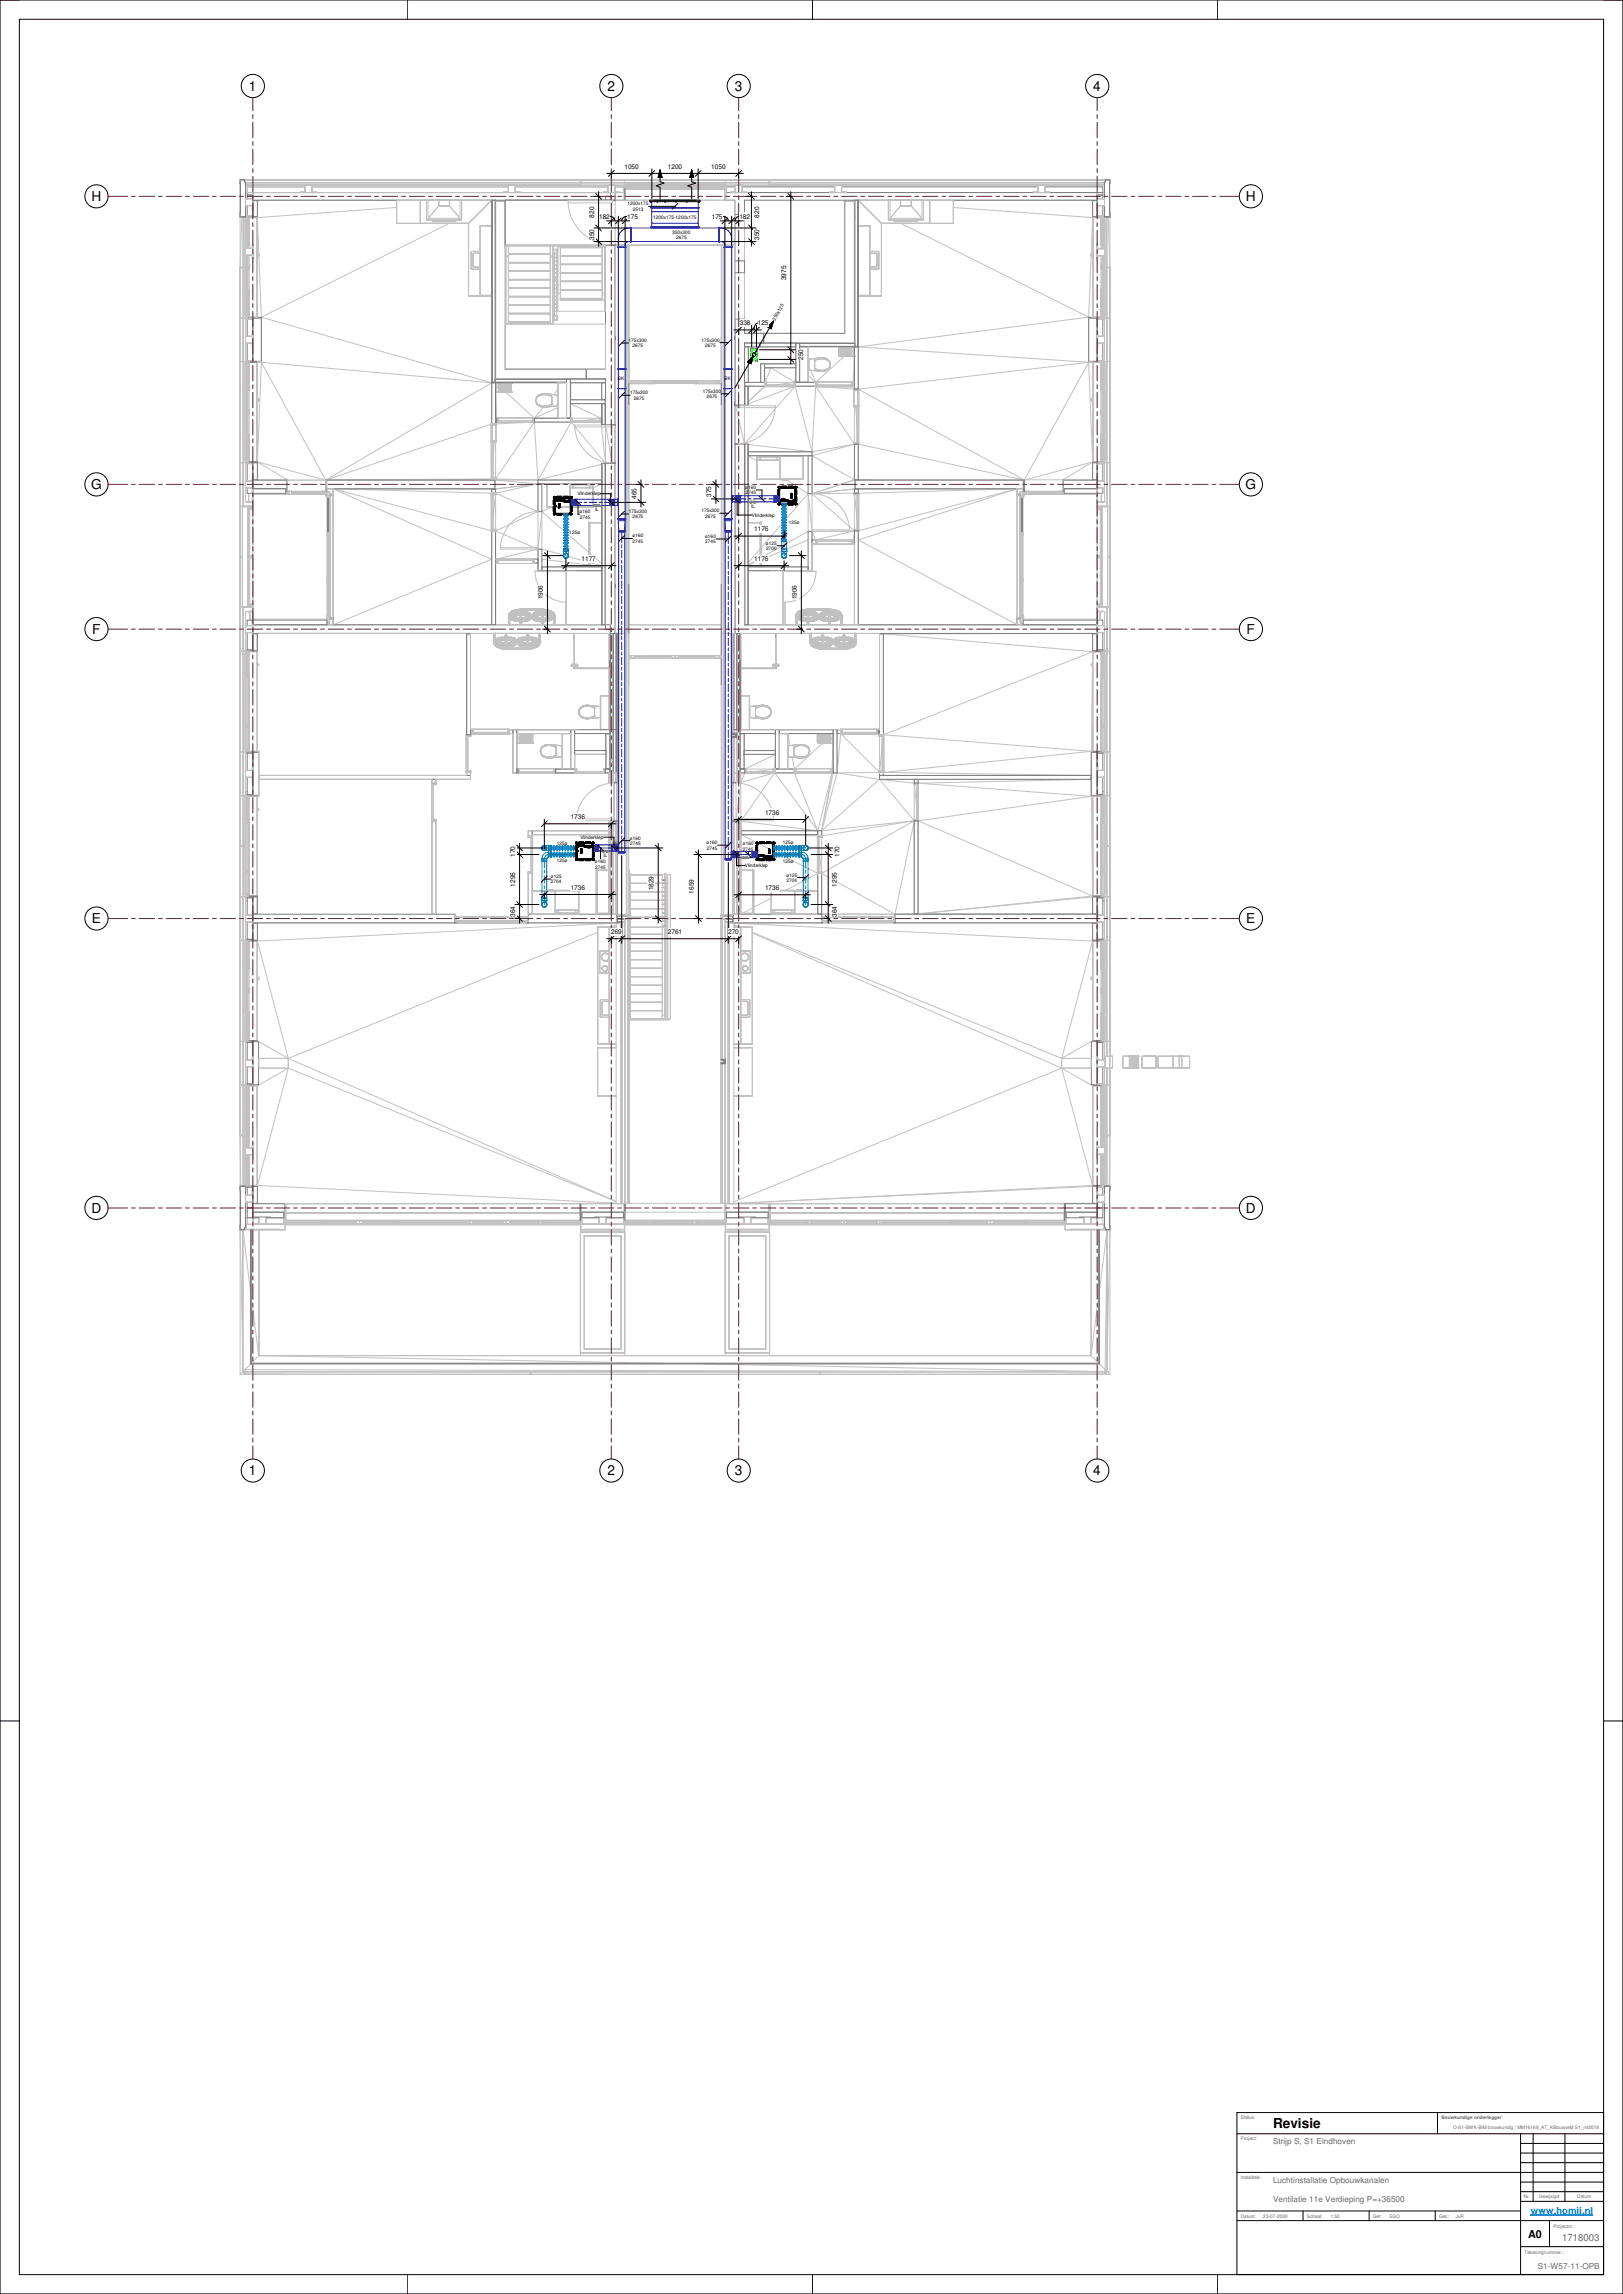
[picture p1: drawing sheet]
<svg xmlns="http://www.w3.org/2000/svg" width="841mm" height="1189mm" viewBox="0 0 841 1189" stroke-linecap="round" stroke-linejoin="round" font-family="sans-serif">
<defs><g id="words">
<g font-size="7.1">
<text x="129" y="47">1</text>
<text x="315" y="47">2</text>
<text x="381" y="47">3</text>
<text x="567" y="47">4</text>
<text x="47" y="104">H</text>
<text x="646" y="104">H</text>
<text x="47" y="253">G</text>
<text x="645" y="253">G</text>
<text x="48" y="328">F</text>
<text x="646" y="328">F</text>
<text x="48" y="478">E</text>
<text x="646" y="478">E</text>
<text x="47" y="628">D</text>
<text x="646" y="628">D</text>
<text x="129" y="765">1</text>
<text x="315" y="765">2</text>
<text x="381" y="765">3</text>
<text x="567" y="765">4</text>
<text x="660" y="1103">Revisie</text>
</g>
<text font-size="5.6" x="792" y="1160">A0</text>
<text font-size="5" fill="#666" x="809" y="1161">1718003</text>
<text font-size="4.9" fill="#007fff" x="793" y="1147">www.homij.nl</text>
<g font-size="4.2" fill="#666">
<text x="660" y="1111">Strijp S, S1 Eindhoven</text>
<text x="660" y="1131">Luchtinstallatie Opbouwkanalen</text>
<text x="660" y="1141">Ventilatie 11e Verdieping P=+36500</text>
<text x="797" y="1176">S1-W57-11-OPB</text>
</g>
<g font-size="3.4">
<text x="324" y="87">1050</text>
<text x="346" y="87">1200</text>
<text x="369" y="87">1050</text>
<text x="308" y="113" transform="rotate(-90 308 113)">820</text>
<text x="310" y="113">182</text>
<text x="325" y="113">175</text>
<text x="369" y="113">175</text>
<text x="383" y="113">182</text>
<text x="393" y="113" transform="rotate(-90 393 113)">820</text>
<text x="308" y="124" transform="rotate(-90 308 124)">350</text>
<text x="393" y="124" transform="rotate(-90 393 124)">350</text>
<text x="407" y="145" transform="rotate(-90 407 145)">3975</text>
<text x="383" y="169">338</text>
<text x="393" y="169">125</text>
<text x="416" y="187" transform="rotate(-90 416 187)">250</text>
<text x="369" y="258" transform="rotate(-90 369 258)">375</text>
<text x="330" y="258" transform="rotate(-90 330 258)">465</text>
<text x="391" y="275">1176</text>
<text x="301" y="291">1177</text>
<text x="391" y="291">1176</text>
<text x="281" y="311" transform="rotate(-90 281 311)">1906</text>
<text x="413" y="311" transform="rotate(-90 413 311)">1906</text>
<text x="296" y="424">1736</text>
<text x="396" y="422">1736</text>
<text x="267" y="444" transform="rotate(-90 267 444)">170</text>
<text x="435" y="444" transform="rotate(-90 435 444)">170</text>
<text x="267" y="459" transform="rotate(-90 267 459)">1295</text>
<text x="296" y="461">1736</text>
<text x="339" y="461" transform="rotate(-90 339 461)">1829</text>
<text x="396" y="461">1736</text>
<text x="434" y="459" transform="rotate(-90 434 459)">1295</text>
<text x="360" y="463" transform="rotate(-90 360 463)">1659</text>
<text x="267" y="475" transform="rotate(-90 267 475)">364</text>
<text x="434" y="475" transform="rotate(-90 434 475)">364</text>
<text x="317" y="484">269</text>
<text x="346" y="484">2761</text>
<text x="377" y="484">270</text>
</g>
<g font-size="2.5">
<text x="338" y="113">1200x175-1200x175</text>
<text x="402" y="166" transform="rotate(-60 402 166)">250x125</text>
<text x="320" y="197">BK</text>
<text x="375" y="197">BK</text>
<text x="299" y="257">Vlinderklep</text>
<text x="389" y="263">IL</text>
<text x="308" y="265">IL</text>
<text x="390" y="268">Vlinderklep</text>
<text x="409" y="272">125ø</text>
<text x="295" y="277">125ø</text>
<text x="289" y="438">125ø</text>
<text x="301" y="435">Vlinderklep</text>
<text x="406" y="438">125ø</text>
<text x="289" y="447">125ø</text>
<text x="313" y="444">IL</text>
<text x="386" y="449">Vlinderklep</text>
<text x="406" y="447">125ø</text>
</g>
<g font-size="2.5" fill="#666">
<text x="643" y="1098">Status:</text>
<text x="747" y="1098">Bouwkundige onderlegger:</text>
<text x="753" y="1103">O-S1-BWK-BIM bouwkundig / MM16169_AT_KBouwveld S1_rvt2018</text>
<text x="643" y="1109">Project:</text>
<text x="643" y="1129">Installatie:</text>
<text x="797" y="1139">Gewijzigd</text>
<text x="817" y="1139">Datum</text>
<text x="643" y="1150">Datum:</text>
<text x="655" y="1149">23-07-2020</text>
<text x="677" y="1150">Schaal:</text>
<text x="689" y="1149">1:50</text>
<text x="711" y="1150">Get:</text>
<text x="720" y="1149">ESO</text>
<text x="746" y="1150">Gec:</text>
<text x="754" y="1149">JvR</text>
<text x="805" y="1155">Projectnr.:</text>
<text x="790" y="1168">Tekeningnummer.:</text>
</g>
<g font-size="2.4">
<text x="325" y="106">1200x175</text>
<text x="328" y="109">2513</text>
<text x="348" y="121">350x300</text>
<text x="350" y="124">2675</text>
<text x="326" y="177">175x300</text>
<text x="363" y="177">175x300</text>
<text x="365" y="180">2675</text>
<text x="328" y="180">2675</text>
<text x="364" y="204">175x300</text>
<text x="326" y="204">175x300</text>
<text x="328" y="207">2675</text>
<text x="366" y="206">2675</text>
<text x="386" y="253">ø160</text>
<text x="386" y="256">2745</text>
<text x="300" y="266">ø160</text>
<text x="300" y="269">2745</text>
<text x="326" y="266">175x300</text>
<text x="328" y="269">2675</text>
<text x="363" y="265">175x300</text>
<text x="365" y="268">2675</text>
<text x="328" y="279">ø160</text>
<text x="328" y="281">2745</text>
<text x="365" y="279">ø160</text>
<text x="365" y="282">2745</text>
<text x="397" y="282">ø125</text>
<text x="397" y="285">2700</text>
<text x="326" y="435">ø160</text>
<text x="327" y="438">2745</text>
<text x="366" y="438">ø160</text>
<text x="366" y="440">2745</text>
<text x="385" y="438">ø160</text>
<text x="385" y="441">2745</text>
<text x="308" y="447">ø160</text>
<text x="285" y="455">ø125</text>
<text x="308" y="450">2745</text>
<text x="408" y="454">ø125</text>
<text x="285" y="458">2704</text>
<text x="408" y="457">2704</text>
</g>
<text font-size="2.4" fill="#666" x="790" y="1139">Nr.</text>
</g></defs>
<g fill="#00f">
<path d="M316 259h2v3h-2z"/>
<path d="M317 438h2v3h-2z"/>
<path d="M380 441h2v3h-2z"/>
<path d="M381 257h3v3h-3z"/>
</g>
<g fill="#7f7f7f">
<path d="M308 262h2z"/>
<path d="M307 262h1z"/>
<path d="M310 262h1z"/>
</g>
<path d="M308 262h3" fill="none" stroke="#7f7f7f" stroke-width=".52"/>
<g fill="#7f7f7f">
<path d="M389 260h2z"/>
<path d="M391 260h1z"/>
<path d="M388 260h1z"/>
<path d="M389 260v1z"/>
<path d="M313 441h2z"/>
<path d="M312 441h1z"/>
<path d="M314 441h1z"/>
<path d="M385 444h2z"/>
<path d="M387 444h1z"/>
<path d="M384 444h1z"/>
</g>
<path d="M385 445h2" fill="none" stroke="#7f7f7f" stroke-width=".52"/>
<g fill="#7f7f7f">
<path d="M385 444l2 1z"/>
<path d="M384 444l1 1z"/>
<path d="M387 444l1 1z"/>
</g>
<path d="M385 445h2" fill="none" stroke="#7f7f7f" stroke-width=".52"/>
<g fill="none" stroke="#c1c1c1" stroke-width=".52">
<path d="M124 95h.1M124 95h1M125 95l-1 15zM126 93h-2v45M126 93h.1M126 93l1 2M127 93h298M127 93v2M127 93h.1M127 95h.1M127 95v17h-3M127 95v1v-1"/>
<path d="M127 95v1h31M131 100h25M162 96h101M164 100h97M267 96h34M269 100h44M301 95h.1M323 100h1M324 96h1M324 95h52M324 95h.1M324 96h52"/>
<path d="M324 96v8h52M324 96h-1v3h1v-1h52v6M324 96v2M325 97h12M325 96v2M337 96h.1M337 96v2M337 97h25M362 96h1M362 96v2M363 97h12M363 96v2"/>
<path d="M375 96v2M375 96h1v3M376 96v8M376 98h.1M376 100h.1M376 95h.1M376 96h-1M399 96h34M399 95h.1M436 96h102M572 95v1h-31M572 95h.1"/>
<path d="M572 95v1v-1M572 95v17h3M573 93l-1 2M573 93h-148M573 93h.1M573 93h2v45M575 95v15M575 95h.1M125 112l-1 26M126 112v26M126 112h.1M127 112h.1"/>
<path d="M129 113v13M131 112v1M133 113l1 19M205 104v12h38M205 108l-72 5M218 104v12M221 104v10h18v-10M222 113h16M222 104v9M224 115h12M224 114v1M227 107l-5 6"/>
<path d="M227 107h6M227 104v3M233 116l-98 48M233 107l5 6M233 104v3M236 114v1M238 104v9M243 116v37M249 117h6v36h-6zM255 104h-122v9M255 104v3M255 104l-12 12"/>
<path d="M257 104h.1M257 104v93M257 104v12M316 104h-54v25M323 104h1M381 111v24M386 104v61M439 104h.1M443 104v74M443 104h.1M443 104v9M445 117h6v36h-6z"/>
<path d="M445 104h121v9M445 104v3M445 104l12 12M457 116v37M460 104v10h19v-10M461 104v9M461 113h17M463 115h12M463 114v1M464 114v1M464 115h11M464 115h-1"/>
<path d="M467 107h5M467 107l-6 6M467 104v3M467 116l97 48M472 107l6 6M472 104v3M475 114v1M478 104v9M482 104v12M494 104v12h-37M494 108l72 5M566 113l-1 19"/>
<path d="M569 112v1M570 113v13M573 112h.1M574 112v26l-1-8M574 112l1 26M575 110h.1M124 138h2M126 138h.1M126 139h.1M126 139v26M126 139h-2v149h2M134 132l1 32"/>
<path d="M244 139h.1M244 131v8M244 131h.1M244 130v1M244 139l5 1M244 130h.1M245 132v6M245 138h.1M245 132h.1M245 138l4 1M245 131v1M245 131h4"/>
<path d="M245 131h.1M249 130h-5M262 127h55M262 127h52v31M262 133h1M262 127h25v41h-25zM263 132h22M263 136h22M263 127v41M285 133h2M285 127v41M287 129h2v37h-2z"/>
<path d="M289 129l-2 2h2M289 127h24v34h-24zM290 133h22M290 128h22M290 127v28M290 137h22M312 127v28M312 137h-22M319 127v201h1v77M451 130h4M451 131h3M454 131h.1"/>
<path d="M454 131v1M454 132h.1M454 138l-3 1M454 132v6M454 138h.1M455 130h.1M455 139l-4 1M455 139h.1M455 130v1M455 131h.1M455 131v8M565 132l-1 32"/>
<path d="M569 129h3v4h-3M569 129v-3v9v-2M573 139h2v149h-1M573 138h2M574 139v26M129 151v13M243 154h12M263 145h22M263 149h22M263 158h22M263 154h22M263 140h22"/>
<path d="M285 141h-22M285 149h-22M288 150h.1M288 150h1M289 148h.1M289 150h.1M289 148v2M289 152h1M290 155h22M290 155h.1M290 150h22M290 142h22"/>
<path d="M290 146h22M312 152h1M312 155h.1M312 141h-22M312 150h-22M312 146h-22M381 141v187M445 154h12M570 151v13M126 165h.1M127 178v9M127 165v3"/>
<path d="M128 174h-1v4h1M131 165h.1M135 164l120 34M135 165v23M262 168h52v23h-52zM263 163h22M263 167h22M263 162h22M285 167h-22M287 166h2M287 164h2M287 161v3h2"/>
<path d="M386 173h10M388 180v18M394 180h18v9h-18v9M414 178h4M435 180v5M435 180v4M435 180h.1M435 180v4h6M435 180h6M441 180h.1M441 180v5M441 180l1 5"/>
<path d="M442 180h.1M442 180l1 5M442 180v5M443 180h.1M443 180v5M443 180h-8M443 180v18h-2h1M443 180l-1 18M443 178h.1M445 180v22M445 180l119 8M564 164l-119 16"/>
<path d="M564 165v23M569 165h.1M572 178v9M572 165v3M573 165h.1M126 187v53M126 187h.1M129 188v13M131 187v1M135 188l34 61M135 188l-2 51M135 188l120 10"/>
<path d="M255 198l-86 51M255 198v22M257 198v21M257 198v19h1M257 198v1M257 199h.1M257 199v4M257 199h8M258 199l-1 4M258 199h7M258 199h.1M258 199v4"/>
<path d="M258 199l1 4M259 199v4M259 199h6v4M259 199h5M259 199v3M259 200h5M259 200v2M259 200v2v-2M264 200v2h-4M264 200v2h-5M264 200h-5M264 200v2"/>
<path d="M264 199h-5v3h5M264 199v3M264 199v4M264 199l1 4M265 199h-7M265 199v4M265 199h-6M265 199h.1M294 196l-37 1M294 196v1M294 196l-5 1M294 196l-1 1"/>
<path d="M296 198h16v9h-16zM304 191h10M326 182v10M386 198v96M397 198v2M399 191h-3l1 7M399 191l-2 7M399 191l13 7M412 198v2M412 198l-15 2M412 198h2M412 198h.1"/>
<path d="M412 191v7M412 191h-16v7h27M414 198h-2M414 198h5M419 189h.1M419 198h4M419 195l4 3M420 192l3 6M423 198v2M435 184h6M435 185h8M435 184h.1"/>
<path d="M435 185h.1M435 184v1M435 181v3h6M435 181h6v3M436 184h4M436 181v3M436 181h4M436 181h4v2v-2M436 183l4 1M436 181v2M436 183h4M436 182v1h4"/>
<path d="M436 182h4v1h-4zM436 182h3M436 182h2M437 185h4M437 182h1M437 182h-1M438 182h-2h1M438 182h-1M438 185l-15 13M438 182v1M438 182l-2 1h2M438 182h.1"/>
<path d="M438 183h.1M438 183h1M438 182l1 1M438 182h1M439 182v1h-3h2M439 182h-1M440 182v1M440 181v2M440 181h-4v2h4M440 181v3M440 184h-5M440 181l1 3"/>
<path d="M441 181h-6v3M441 184h-6h6M441 181v3M441 180v4M441 181h-6M441 184h-6M441 180h-6v4M441 180h-6M441 185h.1M441 184h.1M442 198l1 4M442 185h.1"/>
<path d="M443 185h.1M564 188l-33 61M564 188l2 51M564 188l-119 14M569 187v1M570 188v13M573 187h.1M574 187v53M257 220h-2l-86 29M257 203h8M257 203h.1M257 219v1"/>
<path d="M258 219h-1M258 219h-1v1M258 203h.1M258 203h7M259 203h6M259 203h5M259 202h5M260 200h3v2M260 200v2M260 202h3M260 200h3M260 200v1"/>
<path d="M260 201h1M260 200v1h3l-3 1M261 201h.1M261 201h-1M261 201h1M262 201h-2M262 201h.1M262 201h1h-1M262 203l15 14M262 201h1M263 201h-1M263 200l-1 1"/>
<path d="M263 200h-3l1 1M263 200v2M264 200h-4v2M264 202l-5 1M265 203h-7M265 203h.1M273 219l-16 1M276 219h36M277 217h-1h6M277 217v2M277 219l-20 29M277 219l2 30"/>
<path d="M282 211l-5 6M289 211l-12 6M289 202l-2 3M289 217h-12M295 217h17M296 217h-2h2M296 217h.1M296 209v8M296 209h16M296 209l15 8M296 217v2M296 219l18 21"/>
<path d="M296 219l-17 30M311 217v2M311 217l-15 2M311 219h1M311 219l3 21M312 216l-1 1M314 220h.1M314 209v1M314 207v87M382 210h4M386 200v10M386 209v1"/>
<path d="M386 210h.1M388 200h.1M388 200h8M388 200v2M396 200h27M396 200h.1M397 200h-1M397 200l-9 8 8-8M412 200l-24 9M412 200l-26 30M412 200l9 34M423 200l20 30"/>
<path d="M423 200l-2 34M425 200l18 2M442 200h1v2M443 210v70h-1M443 202h2M443 210l2 20M445 202l86 47M445 210v39M126 240h.1M129 226v13M131 240h.1M133 236v1"/>
<path d="M133 239v10h179M133 239l36 10M133 239l16 10M255 229v20M256 229l-1 19M257 229v61M314 220h3v20M314 220l3 20M381 230v-20l5 20M382 230h4M386 230v1M386 230h.1"/>
<path d="M388 234h33M388 230l33 4M419 236h-31l4 3M421 234v46h2M443 230h2M443 230l-22 6 22 13M443 230l-22 4M445 230l86 19M566 239l-35 10M566 236v1M569 240h.1M570 226v13"/>
<path d="M573 240h.1M127 255v5h2v-4M131 256v65M131 256h38M131 257v3M131 256h.1M148 253h1M149 255v-1h-1v2M149 255v1M150 255v1M151 256v-1h-2v1M151 255h16"/>
<path d="M151 256h.1M151 256h16M151 255h.1M167 256v-1h2v2M167 256h.1M167 255h.1M168 255v1M169 256v1M169 257h.1M169 249h.1M169 255v-1h1l-1 2M169 255v1"/>
<path d="M169 253h3v4M169 257h2M169 256v67h2v-2M169 256h3v1h-1M170 255h1v2M170 258h.1M170 258v18v-18M173 253h84M173 253l84 3M173 253l82 22M173 253l82 37-82 34M173 253v71"/>
<path d="M173 253h82M255 253v71h-82M255 248l-86 1M255 248h2M255 249h24M255 249l24 2M257 256l-2 19M257 256l22 9M257 248l22 1M257 253h-2M279 249v36M279 251l-22 2"/>
<path d="M279 251l-22 5M281 251h1M312 241l-33 8M312 251l-5 2M314 240h3M314 240v1M314 240h.1M407 249l12 7M419 256v19M419 256h2M419 256l-24 28M419 256l2 19"/>
<path d="M421 256l22 19M443 256l2 19M443 256h-22M443 249l-22 7M443 249h2M443 253h2v71h85M443 253l-22 3M445 249h-2M527 253l-84 3M527 253l-82 22M527 253l-82 27 82 44M527 253v4"/>
<path d="M529 257h1M529 257h-2v-1h3v67h-1v-2M529 258h.1M529 258h1M529 258v18h1v-18M530 258h.1M530 257h.1M531 253h-88M531 249h.1M531 255l-1-1v2h39v65h-42v-1h2M531 249h-88M531 255v2h-1"/>
<path d="M551 255v-1v2M551 255v1M551 249l15-10v10zM551 253h.1M569 257v3M572 255v5h-1M126 262v1M127 262v1M128 263h.1M128 263v52M129 262v1M131 263h-5v52h5"/>
<path d="M255 275h2M257 275l22 10M279 265l-22 10M279 265h2M281 265v20M281 265l-2 20M281 265l24 21M286 263l-5 2M419 275h2M419 275l-24 14M421 275l2 5M423 280h.1"/>
<path d="M443 275h2M443 275l-19 5M443 275l-1 5M443 275h-22M569 263h5v52h-5M571 263h.1M571 263v52M572 262v1M573 262v1M574 262v1M126 289h-2v149h2M257 290h1"/>
<path d="M279 285v5h-3M279 285l-22 5M279 285h2M281 291v-1l24 3M281 285l24 6M281 294h24M306 287l6 5M306 292l5 1M306 293h2M306 294h6M311 294h1M314 294h.1"/>
<path d="M314 288v6M386 294h.1M386 287v7M386 293v1M388 294h6M394 285l-6 7M394 289l-6 4M394 290l-6 3M394 294h25M419 281v-1l-24 10M574 289h1v149h-2M126 315h.1"/>
<path d="M127 315h.1M128 315h.1M129 315h.1M169 320h2M171 320v2h-2M263 319h.1M263 319h5M264 318h.1M264 318l-1 1M264 318v1M264 319h.1M264 318h1"/>
<path d="M264 319h1M265 318h.1M265 318l-1 1M265 318v1M265 317h.1M265 319h.1M265 317l-1 1M265 317v1M265 318h1M265 317h1M265 319h1M266 317h.1"/>
<path d="M266 317h-1M266 318h-1M266 318h.1M266 318v1M266 318l-1 1M266 317l-1 1M266 319h.1M266 317v1M266 319h1M266 318h1M267 318h.1M267 318l-1 1"/>
<path d="M267 318h-1M267 319h.1M267 319h-1M267 318v1M267 317h.1M267 319h1M268 316h.1M268 316l-3 1M268 316l-2 1M268 316v1M268 317h.1M268 317l-2 1"/>
<path d="M268 317h-2M268 317h2h-2M268 317h2l-2 1M268 317v1M268 317l-1 1M268 318l2-1-2 1M268 318h.1M268 318h-1M268 318l-1 1M268 318l1 1M268 318h2l-1 1M269 319h.1"/>
<path d="M269 319h-2M269 319h-1M269 316h.1M270 316h.1M270 316h-2M270 316l-2 1M270 318h-2M270 316v3h-1M270 317h-2M270 319h-1M281 316h.1M281 316h2"/>
<path d="M281 316l2 1M281 318h2M281 316v3h1M281 318h1M281 317h2M282 316h.1M282 319h1M282 319h.1M282 319h2M282 319h-1h1M282 318v1M282 318l2 1"/>
<path d="M282 318h-1l1 1M283 318h-1M283 318l1 1M283 318h.1M283 318h1M283 318l-2-1 2 1M283 317h-2l2 1M283 317v1M283 317l1 1M283 317l2 1M283 317h.1M283 317h-2h2"/>
<path d="M283 317h2M283 316l2 1M283 316v1M283 316h.1M283 316l3 1M283 319h4M284 319h-1M284 319h.1M284 317h.1M284 318v1M284 318h.1M284 318h1"/>
<path d="M284 319h1M285 319h-1M285 318h.1M285 319h.1M285 318l-1 1M285 318v1M285 318h-1M285 317v1M285 317l1 1M285 317h.1M285 318h1M285 317h1"/>
<path d="M286 318h-1M286 318l-1 1M286 318v1M286 317h.1M286 317h-1M286 318h.1M286 319h-1M286 317v1M286 318l1 1M286 317l1 1M286 319h.1M287 318v1"/>
<path d="M287 318h.1M287 318h-1M287 319h.1M287 319h-1M412 318h.1M412 318v1h4M412 318v1h1M412 318l1 1M413 319h.1M413 318h.1M413 318v1M413 318h-1"/>
<path d="M413 318h1M413 317h.1M413 317v1M413 319h1M413 317h1M414 319h.1M414 319h-1M414 317h.1M414 317l-1 1M414 318l-1 1M414 318h.1M414 318v1"/>
<path d="M414 317v1M414 317h-1M414 319h1M414 318h1M414 318l1 1M414 317h1M415 317h.1M415 317h-1M415 317l-1 1M415 318h.1M415 318h-1M415 319h.1"/>
<path d="M415 317v1M415 318v1M415 319h1M415 318h1M416 319h.1M416 319h-1M416 318v1M416 318l-1 1M416 317h.1M416 316h.1M416 316l-2 1M416 316h3h-3"/>
<path d="M416 316h1M417 316h.1M417 316l-2 1M417 316l-3 1M417 316v1M417 317h-2M417 317h.1M417 317l-2 1M417 317h2h-2M417 317h2l-2 1M417 317v1M417 318l2-1-2 1"/>
<path d="M417 318h.1M417 318h-1M417 318h-2M417 318l-1 1M417 318v1M417 318h2l-2 1M417 319h.1M417 319h-1M418 316h.1M419 318h-2M419 316h.1M419 316h-2"/>
<path d="M419 316l-2 1M419 316h-3M419 316v3h-2M419 319h-2M430 316h.1M430 316h2M430 316l2 1M430 318h2M430 316v3h1M430 318h1M430 319h1M430 317h2"/>
<path d="M431 319h1M431 319h.1M431 318l1 1M431 318l2 1M431 318h-1l1 1M431 318v1M432 318l1 1M432 318h-1M432 318h1M432 318l-2-1 2 1M432 318h.1M432 317h-2l2 1"/>
<path d="M432 317l1 1M432 317v1M432 317h.1M432 317l2 1M432 317h-2h2M432 317h2M432 317l-2-1 2 1M432 316h.1M432 316l2 1M432 316v1M432 316h-2h2M432 319h4"/>
<path d="M432 319h.1M433 317h.1M433 319h-1M433 319h.1M433 318v1M433 318h.1M433 318h1M433 319h1M433 318l1 1M434 318h-1M434 318h.1M434 319h-1"/>
<path d="M434 319h.1M434 317v1M434 317l1 1M434 318v1M434 317h.1M434 317h1M434 318h1M434 318l1 1M435 319h-1M435 318v1M435 318h-1M435 317h.1"/>
<path d="M435 317v1M435 317l-1 1M435 318h.1M435 319h.1M435 317l1 1M435 318l1 1M436 319h.1M436 319h-1M436 318v1M436 318h.1M436 318h-1M529 320h1"/>
<path d="M530 320h.1M571 317h1v5M571 315h.1M572 315h.1M573 315h.1M574 315h.1M126 337v53M127 338h.1M127 332v61M127 338h2v1h-2M127 337v2M127 337h.1"/>
<path d="M127 337h-1v53M128 339h1M128 339v11M128 339h.1M129 339v11M129 339h.1M129 339v1M129 321v-4h-2v5M131 338v-1h-3v1M131 337h-2v2M131 337v1M131 321h.1"/>
<path d="M133 338v52M133 338h.1M169 321h.1M171 320h1v1h-41M172 320v4h-3M244 328h-111v62M256 334h.1M256 334v-1v1M256 334h1M256 333h.1M256 333v1M256 334l1 1"/>
<path d="M256 333l1 1M257 334h.1M257 334h-1M257 334v1M257 335h1M257 335h.1M257 333h.1M257 333v1M257 334h1M257 334l1 1M257 333l1 1M258 334v1"/>
<path d="M258 334l-1 1M258 334h.1M258 334h-1M258 335h.1M258 335l2 1M258 333h-1M258 333v1M258 334h1M258 333h.1M258 335h2M258 333l1 1M258 333h1"/>
<path d="M259 334l-1 1M259 334l1 1M259 333v1M259 333h-1M259 334h-1M259 334h.1M259 333h.1M259 334h2M259 333l2 1M260 336h.1M260 333h-1M260 333h.1"/>
<path d="M260 333h1M260 333l1 1M260 333h-4v1M260 336h2M260 335h.1M260 335v1M260 335l2 1M260 335l2 1-2-1M260 335h2h-2M261 334l-1 1M261 334l1 1h-2M261 334l1 1-1-1"/>
<path d="M261 334h.1M261 334h1h-1M261 333v1M261 333l1 1M261 333l1 1h-1M261 333h1v3M261 333h.1M262 336h.1M273 336h.1M274 336h.1M275 333h-2v3M275 333h.1"/>
<path d="M275 333l-2 1M275 333l-2 1h2M275 333v1M275 334h-2h2M275 334h.1M275 334l-2 1 2-1M275 334l-2 1h2M275 334v1M275 335h-2h2M275 335h.1M275 335l-2 1 2-1M275 335l-2 1"/>
<path d="M275 335l1 1M276 336h-3M276 336h.1M276 333h4M276 333h.1M276 333h-1M276 333l-1 1M276 333h1M276 333v1M276 334h.1M276 334h-1M276 334h1"/>
<path d="M277 333l-1 1M277 333v1M277 334h.1M277 334h-2M277 334l-2 1M277 334h-1M277 333h.1M277 334v1M277 335h-2M277 333l1 1M277 335h.1M277 335h1"/>
<path d="M277 335l-1 1M277 333h1M277 334h1M278 335h.1M278 335l-2 1M278 334h-1M278 334h.1M278 334l-1 1M278 333h.1M278 333v1M278 334v1M278 335h1"/>
<path d="M278 333h1M278 334h1M279 335h-1M279 333h.1M279 333l-1 1M279 333v1M279 335h.1M279 334h.1M279 334l-1 1M279 334v1M279 334h1M279 334v-1v1"/>
<path d="M279 334l1-1v1M280 334h.1M280 334h-1M280 333h.1M280 333v1M305 324h.1M306 324h2M309 324h.1M319 324h.1M326 324h48M380 328v146M381 324h.1"/>
<path d="M391 324h.1M392 324h2M395 324h.1M420 333h.1M420 333h4M420 333v1M420 334h.1M420 334v-1v1M420 334l1 1M420 334h1M420 333l1 1M421 334h.1"/>
<path d="M421 334h-1M421 334v1M421 335h1M421 335h.1M421 333v1M421 333h.1M421 334h1M421 333l1 1M422 334v1M422 334l-1 1M422 334h.1M422 334h-1"/>
<path d="M422 335h.1M422 335l2 1M422 333h-1M422 333v1M422 334h1M422 333h.1M422 335h2M422 333l1 1M422 333h1M423 334l-1 1M423 334l1 1M423 334h.1"/>
<path d="M423 334h-1M423 333v1M423 333h-1M423 333h.1M423 334h1M423 334h2M423 333l2 1M424 336h.1M424 333h.1M424 333h-1M424 333h1M424 333l1 1"/>
<path d="M424 336h2M424 335v1M424 335l2 1M424 335h.1M424 335l2 1-2-1M424 335h2M424 335h2h-2M424 334v1M424 334l2 1h-2M425 334h-1M425 334l1 1-2-1M425 334h.1"/>
<path d="M425 334h1h-1M425 333l1 1M425 333v1M425 333l1 1h-1M425 333h1v3M425 333h.1M426 336h.1M437 336h.1M438 336h.1M439 333h-2v3M439 333h.1M439 333l-2 1"/>
<path d="M439 333v1M439 333l-2 1h2M439 334h.1M439 334h-2h2M439 334l-2 1 2-1M439 334v1M439 334l-2 1h2M439 335h.1M439 335h-2h2M439 335l-2 1 2-1M439 335l1 1M439 335l-2 1"/>
<path d="M440 336h.1M440 336h-3M440 333h.1M440 333h-1M440 333h4v1M440 333v1M440 333l-1 1M440 333l1 1M440 333h1M440 334h.1M440 334h-1M440 334h1"/>
<path d="M441 333l-1 1M441 334h.1M441 334h-2M441 334l-2 1M441 334h-1M441 333v1M441 333h.1M441 334v1M441 335h.1M441 335h-2M441 333l1 1M441 335h1"/>
<path d="M441 335l-1 1M441 333h1M441 334h1M442 335l-2 1M442 335h.1M442 334h-1M442 334h.1M442 334l-1 1M442 333h.1M442 333v1M442 334v1M442 333h1"/>
<path d="M442 334h1M442 335h1M443 333h.1M443 333l-1 1M443 333v1M443 335h-1M443 335h.1M443 334h.1M443 334l-1 1M443 334v1M443 334h1M443 334v-1v1"/>
<path d="M443 334l1-1v1M444 334h.1M444 334h-1M456 328h110M456 328l2 1M458 329v73h107M458 329l108 9M527 320v4M566 338v7M566 338l-108 43M566 328v10M566 328l-108 1"/>
<path d="M569 337v1M569 337h1v2M569 338v-1h3v1M570 339h2M570 338h2M571 339h.1M571 339h1M571 339v11M571 339l-1 1M571 324h1v4h-1M572 339h.1M572 339v11"/>
<path d="M572 337h1v53M572 337h.1M572 337v2M572 338h.1M572 332v61M574 337v53M127 351h2M127 350h2v39h-1M127 350v1M128 350h1M128 351v25M129 350v40h2h-3v-1"/>
<path d="M129 350h.1M133 344l1 1M134 345h-1M296 345h3M296 345h.1M296 344v1M296 345h1M296 344h.1M297 345h.1M297 345h-1M297 344h-1M297 344h.1"/>
<path d="M297 344v1M297 344l-1 1M297 345h1M297 344h1M298 344v1M298 344l-1 1M298 345h.1M298 345h-1M298 344v1h-1M298 344h.1M298 344l1 1M298 345h1"/>
<path d="M299 345h-1M299 345h.1M299 344h-1M299 344h.1M299 344v1M400 345h4M400 345h1M400 345h.1M401 344l-1 1M401 344v1M401 345h.1M401 345h-1"/>
<path d="M401 344h.1M401 344l1 1M401 345h2M401 345h1M402 345h-1M402 345h.1M402 345v-1v1M402 344v1M402 345h1M403 344v1M403 344l-1 1M403 345h.1"/>
<path d="M403 345h-1M403 344h.1M403 344l1 1M403 345h1M404 345h-1M404 345h.1M566 345l-1 57M566 344l-1 1h1M566 340h.1M570 350h2M570 350h1M570 351h2"/>
<path d="M571 350h.1M571 350h1M571 351v25M572 351v25M572 350h-2v40h-1h3v-1M572 350v1M127 377h2M127 376h2M127 376v1M128 377v11M268 378h28M300 369h.1"/>
<path d="M300 369v1M300 370v1M300 370l1 1M300 368v1M300 368h.1M300 370h.1M300 371h1M300 367v1M300 367h1M301 367l-1 1M301 371h-1M301 371h.1"/>
<path d="M301 371l1 1M301 367h-1M301 367h.1M301 371h1M302 366l-1 1M302 366h.1M302 372h.1M302 366v1M302 372h1M302 371v1M302 371l1 1M302 367h-1"/>
<path d="M302 366h1M303 372h-1M303 372h.1M303 366l-1 1M303 366h-1M303 372h1M303 366h2h-1M303 366h.1M304 366h2M304 366h-1M304 372h.1M304 372h1"/>
<path d="M304 366h1M304 366h.1M305 372h.1M305 372h-1M305 366h1M305 366h6M306 366h1M306 372h.1M306 372h-1M306 366h.1M307 372h.1M307 372h-1"/>
<path d="M307 366v1M307 366h.1M307 371h.1M307 371v1M307 371l-1 1M307 366l1 1M307 367h.1M307 367h1M308 367h.1M308 367v4M308 371l-1 1M308 371h.1"/>
<path d="M308 371h-1M311 372h-6M311 361h5M311 361h5v17h-5zM384 361h4M384 361h4v17h-4zM388 361v17M388 372h7M391 367h.1M391 367v4M391 371l1 1M391 371h.1"/>
<path d="M391 371h1M392 371h.1M392 371l2 1M392 371l1 1M392 366l-1 1M392 372h1M392 366h.1M392 372h.1M392 372h2M392 367h.1M392 367h-1M393 372h.1"/>
<path d="M393 372h1M393 366l-1 1M393 366h-1M393 366h.1M394 366h-1M394 366h.1M394 366h1M394 372h1M394 372h.1M395 372h.1M395 366h-7M395 366h-1"/>
<path d="M395 366h.1M395 366h1M395 372h-1M396 366h1M396 372h.1M396 372h-1M396 366h.1M397 372h.1M397 372h-1M397 366l1 1M397 366h1M397 366h.1"/>
<path d="M398 366v1M398 372h.1M398 372h-1M398 371l-1 1M398 371v1M398 367h.1M398 366l1 1M398 366h.1M398 371h.1M398 367l1 1M398 367h1M398 371h1"/>
<path d="M399 371l-1 1M399 367h.1M399 367h-1M399 367v1M399 371h.1M399 371h-1M399 367l1 1M399 370h1M399 370v1M399 368v1M399 368l1 1M399 370l-1 1"/>
<path d="M399 369h1M399 369v1M400 370l-1 1M400 368v1M400 368h-1M400 369v1M400 369l-1 1M404 378h28M436 378v2M454 378h1v2l1 1M570 377h2M570 376h2"/>
<path d="M571 377v11M572 377v11M572 376v1M126 390h1M127 388h2M127 389h2M127 388v2M127 390h.1M131 390h.1M133 389h1v24h-1M268 385h8M268 380h8"/>
<path d="M268 380v5M268 380h.1M268 385h.1M269 381h7M269 385h.1M269 380h.1M269 380v5M269 380l-1 5M269 385h7M269 381v4M269 381l1 4M270 380h.1"/>
<path d="M270 381h6v4M270 381v4M270 381v3M270 381h5M270 384l6 1M270 384h5M270 381h5l-5 1M270 381h5v3M270 384v-3v3M270 382v2M270 382h5M271 383l4 1"/>
<path d="M271 382h3M271 382v1M271 382h2M271 383h1M271 382v1h3h-3M271 383h2M272 383h.1M272 383h-1M272 382h-1l1 1M272 382v1M272 383h1M272 382h.1"/>
<path d="M273 383h-2M273 382h.1M273 383h.1M273 382h1l-1 1M273 382v1M273 383h1h-1M273 383h1M274 382h-1M274 382v1M274 382h-3v1M274 382v1h-3M275 382h-4v2"/>
<path d="M275 382v1M275 384h-5M275 382v2h-5M275 382v2M275 381v3M275 384v-3l1 4M276 385h-7h7M276 381v4M276 381h-6M276 385h.1M276 381v4h-7M276 381h-7"/>
<path d="M276 380h.1M276 380v5M276 380h-7M276 381h.1M276 385h-7M314 380v9h-16M316 398v1M384 399h28M386 398l-2 1M386 398v1M386 391h16M386 391v7"/>
<path d="M386 391v8M386 380v9h16v-9M386 399v2M401 399v2M401 399l-15 2M402 398h2l-3 1M402 398l-1 1M402 391v7M402 391l-16 8M402 391l-1 8M408 381l1 5M408 398l4 1"/>
<path d="M411 392l1 7M412 399v2M424 385h.1M424 385h8M424 381h.1M424 381h6M424 380h.1M424 380v5M424 381v4M424 385h6M424 384h6M424 381v3"/>
<path d="M425 384h4M425 384v-3h4l1 3M425 381l4 1v2v-3v3M425 382v2M425 382v2h4M425 382h4M425 382v1M425 382h4v1h-4zM425 382h3h-1M425 382h2M426 383h1M426 383h-1"/>
<path d="M427 382h-2l1 1M427 385l-15 14M427 382l-1 1M427 383h.1M427 383h-2M427 382h.1M427 383h1h-1M427 382h1l-1 1M427 382v1M427 383h1M428 383h-3h4M428 382v1"/>
<path d="M429 383v-1v1M429 383l-4 1M429 382v2M429 382h-4M429 384h-5M430 381v3M430 381h-6M430 381v4M430 384l-6 1M430 380h.1M430 381h-6v4M430 385h-6"/>
<path d="M430 380v5M430 380h-6M430 385h.1M430 380l1 5M431 399v2M431 380v5M432 380h.1M432 380v5M432 380l-1 5M432 385h.1M432 380h-8M432 380h-28h4"/>
<path d="M432 380l-1 19M432 380v19h-2h1M436 380h-2v21M436 380l-2 21M436 380l20 20M442 380l14 1M455 380h1v24l-22-3M456 381h2M458 381l108 8M458 381l-2 19M566 389v24M566 389h.1"/>
<path d="M566 389l-108 11M569 390h.1M570 389h2M570 388h2M572 390h1M572 390h.1M572 388v2M126 412v53M127 413h.1M127 403v64h1h-1M127 410h1M127 413h2v1h-2"/>
<path d="M127 412v2M127 412h.1M127 412h-1v53M128 414h1M128 414v11M129 414v11M129 414h.1M129 414v1M131 413v-1h-3v1M131 412h-2v2M131 412v1M133 413v52z"/>
<path d="M133 413v61M133 419l1 1h-1M316 401v4h2v21h-2v48M320 401v4M320 406v19M320 405h.1M384 405h.1M384 405h-3v21M384 405l-3 21M386 401l-2 4M401 401l-17 4M401 401l-17 25"/>
<path d="M401 401l23 30M412 401l12 30M412 401h-28v73v-1M412 400v1M431 401h3M431 401l-7 30M431 401l-5 30M432 401l-6 30M434 401l-8 30M456 400h2M456 400l-22 1M456 404h18v70"/>
<path d="M456 404l18 21M456 404l18 2M456 404l-30 27M458 400l107 2M474 406h2M474 406l2 19M476 406l90 7M565 402v2M565 402l1 18M565 404h-89v70M565 404l1 9M565 404l-89 2"/>
<path d="M566 413h.1M566 413l-90 12M566 420v-1l-1 1h1M566 420v44M569 412v1M569 413v-1h3v1M569 412h1v2h2M570 413h2M570 414h2M571 414v11M571 414h.1M571 414l-1 1"/>
<path d="M571 410h1M572 414v11M572 412h1v53M572 412h.1M572 412v2M572 413h.1M572 403v64h-1h1M572 410h-1M574 412v26M126 439h.1M126 439h-2v149h2M126 438h.1"/>
<path d="M127 426h2M127 425h2v39h-1M127 425v1M128 425h1M128 426v25M128 425h.1M129 425h.1M129 425v40h2h-3v-1M320 426v48zM320 426h.1M320 437v1M381 426h3"/>
<path d="M384 426v5M384 426l40 5M384 426v7M384 433h40M384 433v18M384 433l40 20M384 431h42M384 431v2M424 433v27M424 433l2 20M426 431v45M474 425h2"/>
<path d="M474 425l-50 8M474 425l-10 49M474 425l-48 28M474 425l-48 6M476 425l90 39M570 425h2M570 425h1M570 426h2M570 425v40h-1h3v-1M571 425h.1M571 426v25M572 425h.1"/>
<path d="M572 426v25M572 425v1M573 439h2v108M574 439v26M127 451h2M127 452h2M127 451v1M128 452v11M320 451h.1M326 451v7M327 453h16M327 458h18"/>
<path d="M343 458v2h2M345 460h-2v2h2M345 453h-2v5h2M345 458h1M346 453h1v75h-1zM384 451v22M424 453h2M424 453l-17 8M426 453l38 21M570 452h2M570 451h2M571 452v11"/>
<path d="M572 452v11M572 451v1M126 465h1M127 463h2M127 464h2M127 463v2M127 465h.1M131 465h.1M236 474v4M319 479l-2 1M319 478l-186 10 16 61M319 478v146"/>
<path d="M325 475v54h22v-1M326 476h1M327 476h.1M327 462h18M327 471h18M327 467h18M327 475h18M343 471h2M343 475h2M343 473h2M343 477h2M343 462v2h2"/>
<path d="M343 478h2M343 467v2h2M345 476h.1M345 469h-2v11h2M345 464h-2v2h2M374 474v76h1v1h-1v73M374 474v76M374 475v75M374 476h6M376 476v157M376 478h1v146M377 478l1 146"/>
<path d="M378 478v146M380 478h186v62M380 479l3 1M380 478l186 10-16 61M380 479l2 1M390 471l-5 2M390 474h-4M400 465l-9 5M424 474h40M424 474h-34M424 474h2M457 477l6 1"/>
<path d="M464 474v2M464 474h-38l11 1M474 474h92M474 474h-10h12M476 474h85M566 464l-90 10M566 465l-90 9M566 465v9M566 462h.1M569 465h.1M570 464h2M570 463h2"/>
<path d="M572 465h1M572 465h.1M572 463v2M126 487v53M126 487h.1M127 485v2M129 488v13M131 487v1M133 488v52zM133 488h.1M310 483l-161 66M326 484h1"/>
<path d="M327 481h18M327 489h16M327 484h16M327 497h16M327 493h16M343 481v47M345 484h.1M390 483l160 66M390 484l160 70M566 490h.1M569 487v1M569 488v-1h3v1"/>
<path d="M569 487h1v15M570 488h2M570 489h2M571 489v11M572 489v11M572 487h1v53M572 487h.1M572 487v2M572 488h.1M572 485v54h-2M574 487v53M327 511h16"/>
<path d="M327 506h16M327 502h16M327 519h16M327 515h16M566 506l-1 1 1 1M570 501h2M570 514h2M570 502h2M570 512h.1M570 502h.1M570 500h2M571 514h.1"/>
<path d="M571 502h.1M571 513h1M571 502v11M571 514v11M572 514h.1M572 502h.1M572 513h-2v1h2M572 501v25M572 500v1M126 540h.1M127 540v7M129 526v13"/>
<path d="M131 540h.1M133 540v-62h189v146M133 539l16 10M326 523h1M327 528v-75h-1v75h19v-75v75M327 524h16M343 526h2M345 523h.1M347 528h-21v96M566 539l-16 10M569 540h.1M570 526h2"/>
<path d="M570 538h2M570 527h2M570 539h2M571 525h.1M571 527v11M572 525h.1M572 527v11M572 525h-2v15h-1h3v-1M572 540h1M572 540h.1M572 526v1M572 538v2"/>
<path d="M572 540v7M127 557v5M134 549h15M134 554h15M149 549v5M149 549l170 74-170-69M149 554l-16 60 186 10M149 554l-16 9M374 551v73M550 554l-170 69M550 554l16 60-186 10 186-9M550 549h16"/>
<path d="M550 549v5M550 554h16M550 554l16 9M572 557v79M575 553v35h-2M126 562v26M126 562h.1M128 563h1v32M131 563v-1h-3v1M131 562h-2v33M131 562v1M133 562v62"/>
<path d="M566 562v62M569 562v1M569 562h1v33M569 563v-1h3v1M570 575h2M570 564h2M570 576h2M570 563h2M571 564v11M571 576v19M572 564v11M572 576v19"/>
<path d="M572 562h1v53M572 562h.1M572 575v1M572 562v2M572 563h-2M574 562v26M124 589h2M124 589l1 26M124 589v123M126 589h.1M126 588h.1M126 589v26"/>
<path d="M129 598v17h2h-3v-1M129 598v16h-1M570 598v17h-1h3v-1M571 598v3M572 598v3M573 589h2M574 589v26M575 589v123M575 589v26M124 615h3v21M124 617h1M125 617l-1 18"/>
<path d="M126 615h.1M131 615h.1M133 612h.1M566 612h.1M569 615h.1M570 614h2M570 613h2M570 602h2M570 601h2M571 602v11M572 602v11M572 615h1"/>
<path d="M572 615h.1M572 613v2h3M572 601v1M573 615h.1M575 617v18M575 617h.1M124 635h.1M125 637v1M126 638h-2l2 64M126 637h.1M127 637h.1M127 637h19"/>
<path d="M127 636l-1 1zM127 636v1M127 636h.1M130 637v68M131 628v6M131 631h-3v3M133 634h.1M134 637v66M136 637h.1M145 624h178v4h-22v-4M148 634v3h-24M148 635h153"/>
<path d="M148 634l153 1M148 624v10M148 633v-4h-1v5h1M148 629h153M148 633v1M149 634h-22v3M149 634h18M149 633h18M149 633v2M167 634h1M167 633v2M168 634h37"/>
<path d="M168 635v-2h37v2M169 634h.1M169 633h.1M169 633h16M169 633v1M185 633h.1M185 634h.1M185 633v1M186 633v1M188 633h.1M188 634h.1M188 633v1"/>
<path d="M188 633h16M204 633h.1M204 634h.1M204 633v1M205 634h2M206 634h.1M206 633v1M206 633v2M207 634h35M207 633h35M207 633v2M242 634h2"/>
<path d="M242 633v2M243 633v2M244 634h37M244 635v-2h37v2M245 633h.1M245 634h.1M245 633v1M245 633h16M261 634h.1M261 633h.1M261 633v1M262 633v1"/>
<path d="M264 633h.1M264 634h.1M264 633v1M264 633h16M280 633h.1M280 634h.1M280 633v1M281 634h1M282 634h18M282 633h18M282 633v2M300 634h1v68"/>
<path d="M300 633v2M300 634h1M300 633v1M301 634h.1M301 633h.1M301 624v4h-153M301 632v2M301 639h23M301 629h.1M301 629v5M301 629v4M322 624h.1"/>
<path d="M324 635h52M324 633v-4h-1v5h1M324 632h52M324 634v-1h51v1M325 634h-1v68M325 633v2M325 634h14M325 633h14M338 634h1M338 633v2M339 634h22M339 633v2"/>
<path d="M340 633h.1M340 634h.1M340 633v1M340 633h19M359 633h.1M359 634h.1M359 633v1M361 634h1M361 633v2M362 634h13M362 633h13M362 633v2"/>
<path d="M374 624h.1M375 634h1v68M375 633v2M376 624h.1M376 624v10M376 628h-52v6M376 628h.1M376 632h.1M376 639h23M376 629v5h-1M378 624h-54M378 624h.1"/>
<path d="M379 624h-1M398 634h.1M398 634h1M399 629h.1M399 633h.1M399 629h-1v5M399 629v4M399 635h153M399 634h.1M399 629h153M399 624v10M399 628h153"/>
<path d="M399 633v1M400 634h-1v68M400 634h18M400 633h18M400 633v2M418 634h1M418 633v2M419 634h37M419 635v-2h37v2M420 634h.1M420 633h.1M420 633h16"/>
<path d="M420 633v1M436 634h.1M436 633h.1M436 633v1M437 633v1M439 633v1M439 633h.1M439 634h.1M439 633h15M455 633v1M456 634h2M457 633v2"/>
<path d="M458 633v2M458 634h35M458 633h35M493 634h2M493 633v2M494 634h.1M494 633v2M495 634h37M495 635v-2h37v2M496 634h.1M496 633h.1M496 633h16"/>
<path d="M496 633v1M512 633h.1M512 634h.1M512 633v1M513 633v1M515 633h.1M515 634h.1M515 633h16M515 633v1M531 633h.1M531 634h.1M531 633v1"/>
<path d="M532 634h1M533 634h18M533 633h18M533 633v2M551 634l1 1h-153M551 633v2M551 634h7M551 633v1M552 633v-4v5M552 624v8M552 633v1M564 637h.1"/>
<path d="M565 637v66M566 624h-190v4h22v-4M566 634h.1M569 628v6M569 631h2v3M569 637v70M572 637v-3h-20v3h23M572 636l1 1zM573 637h-19M573 637h.1M574 637v74M574 637l-4 31"/>
<path d="M574 637l-1 73M574 638h1l-1 64M575 637v1M575 635h.1M303 641h19v58h-19zM378 641h19v58h-19zM130 669l-4-32v74M130 672l4 31M569 671l-4 32M124 712h2M126 711h448M126 711l-2 1"/>
<path d="M126 711h.1M126 711h1M126 711v1M127 710l-1 1M127 710l447 1M127 711l-1 1M127 709v2M127 711h.1M127 711v1zM130 707l-3 3M134 703l-4 4h439M134 703h431"/>
<path d="M134 703l209 4M275 712h.1M275 711v1h-148M275 711v1h150v-1M301 701h23M365 707l209 4M376 701h23M425 712h.1M425 711v1h148M565 703l4 4M570 707l3 3M572 711l1 1z"/>
<path d="M572 711h.1M572 711l1 1M572 709v2M573 710l1 1M573 712h2M573 711v1M574 711h.1M574 710v1M574 711l1 1"/>
</g>
<g fill="none" stroke="#7f7f7f" stroke-width=".52">
<path d="M381 97h-5v3M385 97h48M436 97h102M541 97h30v3h-195v4h5v7h5v-7h183v-4M257 104h5v87h52v-64h5v93h-5v-24h-57zM316 104v-4h-185v4h192v-4h-4v4M319 102h-5v2M438 104h5v74h-57v32h-5v-45h5v8h52zM381 135h5v6h-5zM131 165h4v22h-4zM326 174v23M396 173v5"/>
<path d="M564 165h5v22h-5zM304 191v5M128 253v3h20v-3h-17M131 253h18v-4h-18v7M169 256h.1M169 249h87v4h-87zM170 258v18M314 240h5v86h-5zM443 249h87v4h-87zM569 253h-18v-4h18v7M571 253v3h-20v-3h18M131 317v3z"/>
<path d="M569 317v3zM131 324h185v4h-185M131 321v16h-3v-9M169 324v-3h-41v3M530 324v-3h41v3M569 324h-183v-94h-5v98h188M569 321v16h2v-9M268 378h28v2h-28zM404 378h28v2h-28zM127 390h.1M131 390h3v22h-3zM131 390h-3v9"/>
<path d="M431 399h1v2h-1zM566 390h3v22h-3zM569 390h2v9M572 390h.1M128 412h3M128 403v9M571 403v9h-2M343 460h2zM343 458h2zM343 456h2zM127 465h.1M131 474h105v4h-105v-13h-3v9"/>
<path d="M309 474h-35v4h46v-4h-10M343 462h2zM343 469h2zM343 471h2zM343 464h2zM343 466l2 1zM343 475h2zM343 473h2zM343 480h2zM343 477l2 1zM374 474l6 1M374 475v1h6"/>
<path d="M376 476v2h4M377 478h3M380 474h-6h6M390 474h-10v4M390 474h36v4h-48M569 474h-3v-9h3v22h2v-9M569 474h-105v4h105M569 465h2v9M572 465h.1M572 488h.1M131 540h3v22h-3zM566 540h3v22h-3z"/>
<path d="M572 540h.1M569 540h2v9M571 553v9h-2M566 615h3v9h-3zM569 615h2v4M131 624h16v4h-16zM324 624v8zM569 626h2M571 623v8h-2v-7h-17v4h17M130 707h440M569 707v-70h1v70h-440v-70v70"/>
</g>
<circle cx="170" cy="258" r=".2" fill="#7f7f7f"/>
<path d="M170 258h.1" fill="none" stroke="#7f7f7f" stroke-width=".52"/>
<circle cx="170" cy="258" r=".2" fill="#7f7f7f"/>
<path d="M170 258v18M529 258v18h1M170 276h.1" fill="none" stroke="#7f7f7f" stroke-width=".52"/>
<g fill="none" stroke="#c1c1c1" stroke-width=".52">
<path d="M169 257h2v63h-2M169 258h2M169 276h2M169 277h2M170 277v23v-23M169 300h2M169 319h2M169 301h2M170 302h.1M170 302h1M170 302v16h1v-16M170 302v16"/>
<path d="M171 302v16M171 302h.1"/>
</g>
<circle cx="529" cy="258" r=".2" fill="#7f7f7f"/>
<path d="M529 258h1" fill="none" stroke="#7f7f7f" stroke-width=".52"/>
<circle cx="530" cy="258" r=".2" fill="#7f7f7f"/>
<g fill="none" stroke="#7f7f7f" stroke-width=".52">
<path d="M324 98v6M127 112v1M127 112h.1M127 113h.1M128 103v-3h3v12h-3v-5M128 101h3M445 104v76M566 113h4h-4M569 101h2M571 103v-3h-2v12h2v-5M572 113h.1M127 165h.1"/>
<path d="M128 178v9h3v-7M131 172v-7h-3v9M374 174v23M386 180h26M388 180v18M394 178v2M412 178h31M414 180h31M414 178v20h-2v-20h-26v20h11v2h-11v-2M443 180v-76h2v98h-2v-22M564 164l6 1-4-1M569 172v-7h2v9"/>
<path d="M571 178v9h-2v-7M572 165h.1M127 188h.1M127 187v1M127 187h.1M396 189v9M396 191h16M412 198h11v2h-11zM412 189h-18v9M443 198h-1v2h1M566 188h4h-6M572 188h.1"/>
<path d="M374 210h.1M381 208v2M127 240h.1M419 236h2v20h-2zM443 230h2v19h-2zM566 239l4 1-4-1M572 240h.1M128 249v-9h3v11M443 253h2v3h-2zM527 257h2h-2M530 258v18M531 256h.1"/>
<path d="M531 249v6zM551 249v6zM571 249v-9h-2v11M421 280h2v2h-2M443 280h-1v2h1M443 275h2v49h-2zM419 294h-31v2h33v-21h-2v21M319 303v2M326 303v36M374 303v36M381 303v2M527 320v4v-4h2h-2"/>
<path d="M133 338h-4h4M242 329h2v52h-2zM297 328l1 3zM316 328v70h-2v-18h2M316 328v73h4v-73h-4v50M318 328v73M319 328v73M320 328v73M380 328v50M382 328v50M383 328v50M384 328v70h2v-18h-2"/>
<path d="M402 328v3zM456 329h2v52h-2zM566 338h4h-4M297 346h19M316 346l-19 1M326 341v14M374 341v14M380 353v2M384 346l18 1M384 346h18M244 378v2M266 378v23h2v-2"/>
<path d="M298 378v20h-2v-20h24M402 378v20h2v-20h-24v-50h4v50M434 378v23h-2v-23h4v2h-2M456 378h-1v2h1M133 389h-4l4 1M266 380h-2v-2h4v23M288 399h10v2h-10zM298 380h18M298 389h16M298 391h16M314 399h2v2h-2zM384 380h18"/>
<path d="M384 399h2v2h-2zM386 389h16M386 391h16M401 399h11v2h-11zM566 389l4 1-4-1M133 413h-4h4M134 404h110M224 404v2h2v-2M242 402v-2h2v4M244 402h-110v2M456 402h109v2M456 404h109"/>
<path d="M458 402v-2h-2v4M474 404v2h2v-2M566 413h4h-4M224 425h2v49h-2zM276 431v2h-2v-2h41v2h-39M320 437h.1M320 438v36zM320 426v11M424 431v2h2v-2h-42v2h40M474 425h2v49h-2zM274 453h2v21h-2zM424 453h2v21h-2z"/>
<path d="M131 476v11h-3v-9M133 464h-4l4 1M320 474h6h-6v4h2M322 478h-2M324 476v2h-4M325 475v1h-5M326 474l-6 1M566 464l4 1-4-1M127 487v1M127 487h.1M127 488h.1M133 488h-4h4"/>
<path d="M566 488h4h-4M127 539h.1M127 539v1M127 540h.1M133 539h-4l4 1M566 539l4 1-4-1M128 553v9h3v-7M131 547v-7h-3v9M129 563h.1M133 563h-4M133 563h.1M566 563h.1"/>
<path d="M566 563h4M570 563h.1M131 618v-3h-3v4M133 614l-4 1 4-1M566 614l4 1-4-1M128 623v3h3v-1M301 624v8zM552 624v8z"/>
</g>
<g fill="none" stroke="#c1c1c1" stroke-width=".52">
<path d="M158 100v-4h4v4M158 97h-30v3h195v-3h-4M162 97h101M263 100v-4h4v4M267 97h48M315 100v-4h4v4M324 96h.1M324 96v-1h52v1M324 98v6M375 96h1M376 96h.1M381 97v-1h4v1"/>
<path d="M433 97v-1h3v1M538 97v-1h3v1M126 112v53M127 113h.1M127 114h2M127 107h1M127 103h1M127 112v53M127 113h2M127 112v2M127 112h.1M127 112h-1v53h1"/>
<path d="M128 113v-1h3v1h-2v14M128 113h1M128 114v11M319 104h62v23h-62zM443 104v74h-29M566 113h6M570 113h2M570 114h2M571 114v11M571 103h1M571 107h1M572 114v11"/>
<path d="M572 113v-1h-3v1h1v16M572 112h1v53h-1M572 112h.1M572 113v52M572 112v2M127 126h2M127 125h2M127 125v1M128 138h1M128 127h1M128 139h1M128 132v19"/>
<path d="M128 126v3M128 139h.1M128 127h.1M128 139v11M128 127v2M128 132v6M129 127v2M129 132v6M129 139v11M129 127h.1M129 139h.1M129 138v1"/>
<path d="M129 137h.1M133 131l1 1-1 1M325 127v347M326 127v347M326 127v347h-6v-146M374 127v347h6v-146M374 127v347M375 127v347M565 132l1 1M566 131l-1 1M570 138h2M570 127h2"/>
<path d="M570 133v32h-6l8-1M570 139h2M570 126h2M570 127h.1M570 137h.1M570 125h2M571 138h1M571 127h.1M571 139h.1M571 127v2M571 133v5M571 139v11"/>
<path d="M572 127h.1M572 139h.1M572 133v18M572 126v3M572 125v1M127 152h2M127 151h2M127 151v1M128 150h1M128 152v11M128 150h.1M129 150h.1"/>
<path d="M129 150v15h2h-3v-1M570 150h2M570 151h2M570 152h2M571 150h.1M571 152v11M572 150h.1M572 152v11M572 151v1M127 163h2M127 165h.1M127 163v2"/>
<path d="M127 164h2M128 164h1M566 164v1M570 163h2M570 164h2M571 174h1v4h-1M572 164v1h-3M572 165h.1M572 163v2M126 187v53M127 189h2M127 188h.1"/>
<path d="M127 187v53M127 187v2M127 187h.1M127 187h-1v53h1M128 189v11M129 188h-2M131 187h-2v15M131 188v-1h-3v1M326 197h48M326 198h1M327 197v2M327 198h11"/>
<path d="M338 197v2M338 198h1M339 197v2h21v-2M340 199h-14M341 198h18M341 197v2M359 197v2M360 199h14M360 198h1M361 197v2M361 198h11M372 197v2"/>
<path d="M372 198h2M397 200v-2h-1v2h16v-2h-1v2M419 198v-18h-5v18h5M422 191l1 1M422 187h.1M422 187v4l1 1M422 191h1M423 191l1 1M423 186l-1 1M423 192h1M423 186v1M423 187h-1"/>
<path d="M423 192h.1M423 191h.1M424 186h-1M424 186l-1 1M424 192h.1M424 192h1M424 186h.1M424 192h2M425 186h-1M425 185l-6 1v6h6M425 185l-1 1M425 185v1"/>
<path d="M425 192h1M425 192h.1M426 192h.1M426 192h-1M426 185l1 1M426 185l-2 1M426 186h.1M426 186h-2M426 186h2M426 186h-1M426 186h1M427 186h1"/>
<path d="M427 192h-1M427 186h.1M427 192h.1M428 192h.1M428 192h-1M428 186h.1M428 186l1 1M428 191v1M429 191l-1 1M429 187h1M429 191h.1M429 191h-1"/>
<path d="M429 187h.1M430 187v1M430 191h.1M430 191h-1M430 187v2M430 187h.1M430 190h.1M430 190v1M430 188v1M430 189h.1M430 189v1M430 189l-1 2"/>
<path d="M430 188h.1M566 188v51M569 187h1v53h-4M569 188v-1h3v1M570 188h.1M570 189h2M571 189v11M572 189v11M572 187h1v53h-1M572 187h.1M572 188h-8h2v51h6M572 188v52"/>
<path d="M572 187v2M127 200h2M127 201h2M127 200v1M128 202h1M128 214h1M128 201v25M128 213h1M128 202h.1M128 213h.1M128 214h.1M128 202v11"/>
<path d="M128 214v11M129 202v11M129 214v11M129 213h.1M129 202h.1M129 214h.1M129 213v1M129 212h.1M133 206h.1M133 208h.1M133 206l1 1-1 1 1-1zM397 200h14"/>
<path d="M443 210h2M443 202h2M444 211h-1v-10h2v29h-2v-1h1M444 202v8M445 202v8M445 211h-1v19h1M566 206l-1 1 1 1M566 208h.1M566 206h.1M570 201h2M570 214h2M570 202h2"/>
<path d="M570 213h2M570 200h2M570 202h.1M570 212h.1M571 213h.1M571 202h.1M571 213h1M571 214h.1M571 202v11M571 214v11M572 202h.1M572 213h.1"/>
<path d="M572 214h.1M572 201v25M572 200v1M127 227h2M127 238h2M127 226h2M127 238v2M127 239h2M127 226v1M127 240h.1M128 239h1M128 225h1"/>
<path d="M128 227v11M129 225v15h2h-3v-1M392 236h24v12h-24zM392 236v2h12v-2M393 236v1M393 237l1 1M393 237h-1M395 237h-2M395 236v1M398 237h-3M398 237h3M398 236v1"/>
<path d="M401 237h2M401 236v1M403 236v1M403 237l-1 1M403 237h1M404 236v12M570 226h2M570 225h2M570 227h2M570 238h2M570 239h2M571 225h1"/>
<path d="M571 227v11M572 227v11M572 239v1h-3M572 240h.1M572 238v2M572 226v1M128 249h-1v4h1M393 248v1M398 248v1M404 248v1M404 248h.1M405 248l1 1"/>
<path d="M405 248v1M406 248v1M406 248h.1M406 249h.1M407 248h.1M407 248v1M407 249h.1M408 248h.1M408 248v1M408 249h.1M444 256h-1v-1h2v20h-2v-1h1M445 256h-1v19h1"/>
<path d="M527 253v71zM527 257h2v63h-2M529 258h1M530 255h-1v2M530 256v1M531 257h.1M531 257h-2M531 249v4M531 255h20v-6h-20v7h-1M531 256v1M532 255v1h18v-1M533 256h.1"/>
<path d="M533 256h15M533 255h15M533 255v1M533 255h.1M548 256h.1M548 255v1M548 255h.1M550 255v1M551 249v4M568 256h.1M571 256v4M571 249h1v4h-1"/>
<path d="M129 263v52zM131 263h-1v1h1M305 271v23M306 271h6zM306 271v22M306 271h-1M306 271h-1v23h1M388 271h6zM394 271h.1M394 271v22M394 271v23M419 280v1"/>
<path d="M423 280v2h-2v14h-15v28M442 280v2h1v42h2h-50M529 276h1M529 277h1M529 277v23h1v-23M569 263h1v1h-1M571 263h-1v52h1M571 262v53M131 288h-1v1h1M305 293h1M306 293l6 1zM306 281v1"/>
<path d="M386 294v30M388 296h11M388 293l6 1zM394 293h.1M529 300h1M569 288h1v1h-1M131 313h-1v1h1M412 319v5M413 319v5M413 319l1 2M414 319v2M414 319v1"/>
<path d="M415 319v1M416 319v1M416 319h-4v5M416 319v3M418 320h.1M419 320h.1M419 320h-1M419 316l2 1M419 317l1 1M419 319h1M419 319h-3M419 317h2"/>
<path d="M419 316h11M419 316h.1M419 316v3M419 318l2 1M420 319h1M420 319h.1M420 318l2 1M420 318v1M420 318h-1h1M420 318h2M420 318h.1M421 317l1 1"/>
<path d="M421 317l-1 1M421 317h.1M421 317l2 1M421 317h2M421 319h3M421 319v3M421 319h.1M421 319h1M422 319h-1M422 319h.1M422 319v1M422 318v1"/>
<path d="M422 318h.1M422 318h1M422 318l1 1M423 318h.1M423 318h-1M423 319h.1M423 319h-1M423 317v1M423 319v1M423 318v1M423 318h1M423 319v2"/>
<path d="M423 318l1 1M424 318v1M424 318h-1M424 319v2M424 319h-1M424 319h.1M424 319v1M425 319v2M425 319h2M425 319h.1M425 318v1M425 318h.1"/>
<path d="M425 318h1M425 319h1M425 319v1M426 318h.1M426 318h-1M426 318v1M426 318l-1 1M426 319v1M426 319h.1M426 317l-1 1M426 317h.1M426 317v1"/>
<path d="M426 318h1M426 319h1M427 318h-1M427 318h.1M427 318l-1 1M427 318v1M427 319v1M427 319h.1M427 319h-1M427 319v3M428 317h.1M428 317h-2"/>
<path d="M428 317l-2 1M428 317v1M428 318h.1M428 318h-1M428 318h2h-2M428 318l-1 1M428 318l1 1M429 319h.1M429 319h-2M430 320h.1M430 316l-2 1M430 317l-2 1"/>
<path d="M430 317h-2M430 319h-1M430 319h2M430 316h.1M430 316v3M430 318h-2M430 316h-11M432 319v3M432 319h4M432 319v1M433 319v1h-1M433 319v1"/>
<path d="M434 319v1M435 319v2M436 319v5M436 319h.1M529 301h1M529 319h1M529 320h1M529 320v2h1M529 302h.1M529 302h1M529 302v16h1v-16M529 302v16"/>
<path d="M530 302h.1M530 320v1M569 313h1v1h-1M571 317h-1v4M128 324h-1v4h1M129 338h4v51M129 338v52h4M133 338v-10h111l-2 1v52h2v-1v-2M256 332h24M256 328h.1M256 328v5h4M256 328h24"/>
<path d="M256 328v5M256 333h.1M256 332h.1M257 332h.1M257 332v1M257 331v1M257 331h.1M257 331h1M257 332h1M258 331h.1M258 331l-1 1M258 331h-1"/>
<path d="M258 332v1M258 332h.1M258 331v1M258 331h1M258 330v1M258 330l2 2M258 331l1 1M258 332h1M259 331h.1M259 331h-1M259 332h.1M259 332h-1"/>
<path d="M259 332v1M259 332h1M259 331v1M259 330h.1M259 330h-1M259 330v1M259 331h1M260 332h-1M260 331v1M260 331l-1 1M260 332h.1M260 332h5"/>
<path d="M260 332v1M260 330h2M260 330v3M260 330h-1M260 333h2v3M260 330l-2 1M262 330h.1M262 329v1M262 329h.1M262 330v1M262 332h.1M262 331h.1"/>
<path d="M262 331h-3M262 331v1M262 332v1M262 331h-2M263 330h.1M262 332h-2M262 333h.1M262 336h11M262 336h.1M262 332h3M262 331h3M262 329h1"/>
<path d="M263 331h2M263 331h3M263 331h.1M263 331l-1 1M263 331h-1M263 329v1M263 330h2M263 329h.1M263 330v1M264 333l-2 1M264 333v1M264 334h-2"/>
<path d="M264 334h.1M264 334l-2 1M264 334v1M264 335h.1M264 335h-2M264 335l-2 1M265 330v3M265 330h.1M265 333h3M265 333h.1M265 333h-1M265 332h.1"/>
<path d="M265 332v1M265 333l1 1M265 331h.1M265 333v1M265 333l-1 1M265 333h1M265 331v1M265 334h.1M265 334h-1M265 331h1M265 330v1M265 334h1"/>
<path d="M265 330l1 1M265 330h1M265 332h1M266 334h.1M266 334h-2M266 332h.1M266 332h-1M266 331v1M266 331l-1 1M266 334h-1M266 331h.1M266 331h-1"/>
<path d="M266 333l-1 1M266 333h.1M266 334l-2 1M266 332v1M266 333v1M266 334v1M266 335h-4M266 335h.1M266 331h1M266 330l1 1M266 330v1M266 335h-2"/>
<path d="M266 333h1M266 334h1M266 331l1 1M267 331h-1M267 334l-1 1M267 334h.1M267 332v1M267 332h-1M267 333h.1M267 333l-1 1M267 331h.1M267 331v1"/>
<path d="M267 334h-1M267 332h.1M267 333v1M267 332l1 1M268 333h-1M268 332v1M268 333h3M268 333h.1M268 332h.1M268 333v1M268 333l1 1M268 332h1"/>
<path d="M268 331v1M268 331h.1M268 334h1M268 331h1M268 334h.1M269 332v1M269 332h.1M269 334h-1M269 334h.1M269 333h-1M269 333v1M269 331h.1"/>
<path d="M269 331l-1 1M269 331v1M269 334v1M269 333h.1M269 331h-1M269 334l1 1M269 334h1M269 332h1M269 335h2M269 335h.1M269 334l3 1M269 333l1 1"/>
<path d="M269 330v1M269 330l1 1M269 331h1M269 331l1 1M270 335h-1M270 335h1M270 331h.1M270 331h-1M270 333h-1M270 333h.1M270 334v1M270 334l1 1"/>
<path d="M270 332h.1M270 332v1M270 334h-1M270 334h.1M270 333v1M270 332h1M270 331l1 1M270 331v1M270 334h2M270 330h.1M270 330h-1M270 330v1"/>
<path d="M270 334h3M270 331h1M270 333h1M271 331v1M271 331h-1M271 332h.1M271 332h-1M271 331h.1M271 333l-1 1M271 333l1 1M271 332h5M271 332v1"/>
<path d="M271 333h.1M271 333h-1M271 333h1M271 330h2M271 330v3M271 330h-1M271 335l2 1M271 335h.1M271 335h2M272 335h-1M272 335h1M272 334v1"/>
<path d="M272 334l1 1M272 334h.1M272 334h1M272 333v1M272 333l1 1M272 333h.1M272 333h1M273 330h.1M273 329v1M273 329h.1M273 330v1M273 332h.1"/>
<path d="M273 330h-3M273 331h.1M273 331h-4M273 331v1M273 331h-2M273 331h-3M273 332h1M273 329h1M273 330h1M273 332h-2M273 333v3M273 336h.1"/>
<path d="M273 336h-11M274 331h-1M274 331h.1M274 332h.1M274 332h2M274 329v1M274 332h-1M274 330h.1M274 330h-1M274 331h3M274 331h2M274 331v1"/>
<path d="M274 330h2M274 330v1M276 330v3M276 330h1M276 333h4M276 333h-3M276 332h.1M276 332v1M276 331h.1M276 331l1 1M276 331v1M276 331h1"/>
<path d="M276 330l1 1M276 330v1M277 330v1M277 330h.1M277 330h-1M277 332h.1M277 332h-1M277 331h.1M277 331h-1M277 331v1M277 332v1M277 331h1"/>
<path d="M278 331v1M278 331l-1 1M278 331h.1M278 331h-1M278 332v1M278 332h-1M278 332h.1M278 331l1 1M279 332h.1M279 332v1M279 332h-1M279 328h.1"/>
<path d="M279 328v5M280 328v5M280 333h.1M280 332h.1M280 328h.1M298 331v1M298 328v18M318 328v50M320 339h.1M320 340h.1M326 340h48M326 328h-7v-201h62v201h-7"/>
<path d="M327 340v1M329 340v1M348 340v1M350 340v1M352 340v1M371 340v1M373 340v1M380 339v2M380 340h.1M382 328v77M388 324h3M391 324h1"/>
<path d="M394 324h1M402 331v15h-18M402 331h.1M402 328v18M412 320h24M413 320h.1M414 321h.1M414 321h2M414 321l1 1M414 320v1M414 320l1 1M414 321l2 1"/>
<path d="M415 321h-1M415 321h.1M415 320h-1M415 320v1M415 321h1M415 322h1M415 320h.1M415 321h3M415 320l1 1M416 321h-1M416 321h.1M416 322h.1"/>
<path d="M416 320h-1M416 320h.1M416 321v1M416 321h2M416 320l3 1M416 320v1M416 320l-1 2M416 320l-1 1M416 322h2M418 323h1M418 323h.1M418 322v1"/>
<path d="M418 322h.1M418 322h1M418 320h1M419 321l-1 1M419 321h.1M419 320l-1 2M419 320v2M419 321v1M419 321h2M419 321h3M419 322h.1M419 322h2"/>
<path d="M419 322v1M419 323h.1M420 332h.1M420 332h24M420 333h.1M420 333h4M420 328h.1M420 328h24M420 328v5M421 332v1M421 332h.1M421 320v1"/>
<path d="M421 320h1M421 320l1 1M421 331v1M421 331h.1M421 320h.1M421 321h.1M421 321h1M421 332h1M421 331h1M422 320l-3 1M422 320v1M422 321h-3"/>
<path d="M422 321h.1M422 331l-1 1M422 331h.1M422 331h-1M422 321l-1 1M422 321v1M422 320h.1M422 332v1M422 332h.1M422 321h-1M422 322h-1M422 322h.1"/>
<path d="M422 331v1M422 331l1 1M422 321h1M422 331h1M422 330v1M422 330l1 1M422 321l1 1M422 320h1M422 332h1M423 322h.1M423 321h-1M423 321h.1"/>
<path d="M423 331h-1M423 332h.1M423 332h-1M423 331l-1 1M423 331h.1M423 322h-1M423 332h1M423 332v1M423 320h.1M423 320v1M423 331v1M423 330h-1"/>
<path d="M423 330h.1M423 330l-1 1M423 330v1M423 331h1M423 321h1M423 321v1M424 331h-1M424 331v1M424 321h.1M424 332h.1M424 332v1M424 332h5"/>
<path d="M424 321h-1M424 330v3M424 330h2M424 330h-1M424 333h2M424 320v1M425 321h.1M425 321h1M425 321l1 1M425 320v1M425 320l1 1M426 321h-1"/>
<path d="M426 321h.1M426 330h.1M426 330v1M426 330h-3M426 332h.1M426 331h.1M426 331h-3M426 331v1M426 320h-1M426 320v1M426 331h-4M426 331h-2"/>
<path d="M426 329h.1M426 332h-3M426 329v1M426 322h1M426 321h1M426 332h1M426 321l1 1M426 320h.1M426 333v3M426 336h11M426 336h.1M426 321v1"/>
<path d="M426 321h4M426 332h3M426 329l1 1M426 320l1 1M426 331h3M427 331h2M427 321h.1M427 321h-1M427 332h.1M427 331h.1M427 331h3M427 331l-1 1"/>
<path d="M427 331h-1M427 332h-1M427 330h2M427 330h.1M427 330v1M427 322h.1M427 320h.1M427 321v1M427 321h3M427 320l-1 2M427 320v1M427 320h-1"/>
<path d="M427 333h.1M427 333h-1M427 333l1 1M427 333l-1 1M427 322h2M427 322h3M428 334h.1M428 334h-2M428 334v1M428 334l-2 1M428 335h.1M428 335h-2"/>
<path d="M428 335l-2 1M429 330v3M429 330h.1M429 333h3M429 333h.1M429 333h-2M429 332h.1M429 332v1M429 333h1M429 333v1M429 333l-1 1M429 331v1"/>
<path d="M429 331h.1M429 333l1 1M429 331h1M429 331l1 1M429 334h.1M429 334h-1M429 331h-3M429 334h-3M429 330v1M429 330h1M429 323h.1M429 330l1 1"/>
<path d="M429 322v1M429 322h.1M429 334h1M430 322h.1M430 322h-1M430 331l-1 1M430 331v1M430 332h.1M430 332h-1M430 334h.1M430 334h-1M430 333h.1"/>
<path d="M430 333l-1 1M430 321v1M430 321h.1M430 320v2M430 332v1M430 333v1M430 331h.1M430 334v1M430 334l-2 1M430 331h1M430 335h.1M430 335h-2"/>
<path d="M430 331h-1M430 330l1 1M430 330v1M430 321h3M430 322h2M430 333h1M430 322v1M430 323h.1M430 323h-1M430 334h1M430 331l1 1M431 334h.1"/>
<path d="M431 334l-1 1M431 332v1M431 332h-1M431 333h.1M431 333l-1 1M431 331h.1M431 331h-1M431 331v1M431 334h-1M431 332h.1M431 333v1M431 332l1 1"/>
<path d="M432 333h-1M432 333h.1M432 333h3M432 332v1M432 332h.1M432 333v1M432 333l1 1M432 332h1M432 320h1M432 334h1M432 320h.1M432 320l1 1"/>
<path d="M432 331v1M432 331h.1M432 331h1M433 321h.1M433 332v1M433 332h.1M433 334h-1M433 334h.1M433 320v1M433 320l-3 1M433 333h-1M433 333v1"/>
<path d="M433 320h.1M433 334v1M433 321v1M433 321h-3M433 331v1M433 331h.1M433 331h-1M433 321l-1 1M433 321h-1M433 333h.1M433 322h-1M433 322h.1"/>
<path d="M433 334l1 1M433 331l-1 1M433 334h1M433 332h1M433 320h1M433 335h2M433 335h.1M433 321h1M433 333l1 1M433 331h1M433 331l1 1M434 335h-1"/>
<path d="M434 335h3M434 331h-1M434 331h.1M434 320l-1 1M434 320h.1M434 321v1M434 321l-1 1M434 333h-1M434 333h.1M434 332v1M434 332h.1M434 334v1"/>
<path d="M434 334l1 1M434 334h-1M434 334h.1M434 321h-1M434 321h.1M434 333v1M434 322h-1M434 334l2 1M434 320v1M434 332h1M434 331v1M434 334h2"/>
<path d="M434 330v1M434 330h.1M434 330h3M434 330l-1 1M434 320l1 1M434 331l1 1M434 321h1M434 333h1M435 331h.1M435 321h-1M435 321h.1M435 332h.1"/>
<path d="M435 332h-1M435 333l-1 1M435 333l1 1M435 331h-1M435 333h.1M435 332v1M435 332h5M435 333h-1M435 333h1M435 330v3M435 330h2M435 330h-1"/>
<path d="M435 335l2 1-2-1M435 335h2M436 335h-1M436 335h1M436 334v1M436 334l1 1M436 320h.1M436 334h.1M436 334h1M436 333v1M436 333l1 1M436 333h.1"/>
<path d="M436 333h1M436 324h.1M437 330h.1M437 329v1M437 329h.1M437 330h1l-1 1M437 330v1M437 332h1M437 331h.1M437 331h-3M437 331v1M437 332h.1"/>
<path d="M437 332h-2M437 329h1M437 331h-2M437 333v3M437 336h.1M437 336h-11M438 332h2M438 332h-1M438 331h-1M438 331h.1M438 332h.1M438 331h2"/>
<path d="M438 329h.1M438 331h3M438 331v1M438 329v1M438 330h2M438 330h.1M438 330v1M440 332h.1M440 330v3M440 330h.1M440 333h-3M440 331l1 1"/>
<path d="M440 331v1M440 331h1M440 331h.1M440 332v1M440 330l2 1M440 330v1M440 330h1M441 332h.1M441 332h-1M441 331v1M441 332v1M441 331h1"/>
<path d="M441 331l-1 1M441 331h.1M441 330l1 1M441 330v1M442 331v1M442 331h-1M442 331h.1M442 332v1M442 332h-1M442 332h.1M442 331l1 1M443 332v1"/>
<path d="M443 332h.1M443 332h-1M443 328v5M443 333h.1M443 328h.1M444 328v5M444 328v5h-4M444 328h.1M529 321v1M530 321h.1M566 338h4M568 321h.1"/>
<path d="M570 338v52h-4v-52v52M298 346h-1h19M320 341h.1M326 340h1M326 341h48M327 341h.1M329 340h19M352 340h19M372 341h.1M373 340h1M380 341h.1M402 346h.1"/>
<path d="M245 378v2M245 378h-1h20h-1M263 378v2M264 378v2h2v21h2v-2v-19M311 361v17zM380 378v27M382 378v2M435 378h20v2h-20zM436 378v2M454 378v2M128 399h-1v4h1M129 389h5v24h-5"/>
<path d="M242 381v19M242 381v20M242 400h2v1M244 381v1h-2M244 380h20M245 380h18M268 380h28M268 399h20M269 398v2M280 389h.1M280 389v1M280 390l1 1"/>
<path d="M280 388v1M280 388h.1M280 390v1M280 390h.1M280 388h1M281 391v1M281 388h-1M281 391h.1M281 388l-1 1M281 392h1M281 387v1M281 387h.1"/>
<path d="M281 391l1 1M281 387l-1 1M281 392h.1M282 386l-1 1M282 386v1M282 392l1 1M282 392h.1M282 392h1M282 387h-1M282 387h.1M283 386h-1M283 386h.1"/>
<path d="M283 386l-1 1M283 386v1M283 392h.1M283 393h.1M283 392v1M283 392l1 1M283 387h-1M283 393h1M283 392h1M284 392h2M284 392v1M284 392h1"/>
<path d="M284 393h1M284 386h1M284 386h-1M284 386h.1M285 392h.1M285 386h1M285 386l1 1M285 393h1M285 393h.1M285 393h-1M285 392l-1 1M285 386l6 1v5l-6 1"/>
<path d="M285 386h.1M286 387h1M286 392h-1M286 392h.1M286 393h.1M286 393h-1M286 386l2 1M286 386h.1M286 386l1 1M286 386h1M286 386h1h-1M287 387h1"/>
<path d="M287 392l-1 1M287 392h-1M287 386l1 1M287 386v1M287 392h.1M287 398v2M288 392h-1M288 387h.1M288 387v5M288 392h.1M288 399h10v2h-10zM288 391h.1"/>
<path d="M288 391v1M296 398h3v2M313 400v-2h3l-2 1v2h2v4h2v21h-2v48M314 398v1M314 398v-7h-16v8M380 380h1v2h-1M382 382v19M386 399l1-1v3M386 399v2M387 400h14v1M402 399l-1-1v2M402 399v2"/>
<path d="M411 392h.1M411 392h1M411 387v5M411 391h.1M411 391l1 1M411 398h20v3h-20zM412 392h1M412 387h-1M412 387h.1M412 392h.1M412 398v2M413 387h-1"/>
<path d="M413 386l-1 1M413 392l1 1M413 392h1M413 386v1M413 392h.1M414 392h.1M414 392h1M414 393h.1M414 386l-2 1M414 386l-1 1M414 386h.1M414 386h-1"/>
<path d="M414 387h-1M414 386h1M414 386l-6 1v5l6 1M414 392l1 1M414 393h1M414 386v1M415 386h-1M415 393h-1M415 393h.1M415 386l-1 1M415 392v1M415 392h-1"/>
<path d="M415 386h1M415 386h.1M416 386h1M416 386l1 1M416 392v1M416 392h-1M416 392l-1 1M416 393h-1M416 386h.1M417 392v1M417 392h-1M417 392l-1 1"/>
<path d="M417 392l-2 1M417 387h1M417 386l1 1M417 386l2 1M417 386h.1M417 386v1M417 393h-1M418 387h1M418 392h.1M418 392l-1 1M418 392h-1M418 387h.1"/>
<path d="M418 391v1M418 387l1 1M418 392h1M419 392h-1M419 387v1M419 387h-1M419 388h.1M419 391h.1M419 391l-1 1M419 388v1M419 391v1M419 390h.1"/>
<path d="M419 390l-1 1M419 389h1M419 389v1M419 390v1M419 388l1 1M420 389l-1 1M430 398v2M436 380h19M457 382h-1v-1h2v20h-2v-1h1M458 381h-1v19h1M566 389h4M571 399h1v4h-1"/>
<path d="M129 413v52h4M133 413v51h-4M134 404v-2h108v-2h2v4M134 404h90v2h2v-2h18M224 406v19M224 406v20M226 406v1h-2M268 401h20M269 401v-1h18v1M298 401h16M299 401v-1h14v1M318 401v4"/>
<path d="M380 401h4v4h-4v-27h3v27M384 401v4M386 401h16M412 401v-1h19v1M475 407h-1v-1h2v20h-2v-1h1M476 406h-1v19h1M566 413h4M570 413v52h-4v-52v52M224 425h2v49h-2zM224 425h2v1M274 433v1h2M275 434v18"/>
<path d="M276 433h39v-2h-41v2h2v20M318 426v48M380 426h4v48h-4zM380 426v48M382 426v48M383 426v48M384 426v48M424 434h2v-1h-2v20h2v-1h-2M424 434v18M276 460v-7h-2v21h26v-12h-24v12M276 452h-2v1M384 451h6h-6"/>
<path d="M390 451h.1M390 451h1l-1 23M390 451v22M390 451v23v-1M128 474h-1v4h1M133 465v9M236 474v4h38M284 462h.1M284 461v1M285 462h.1M285 461v1M286 462h.1"/>
<path d="M286 461v1M286 462h1M287 461v1M288 462v12M288 474v-2h12v2M288 473h3M288 461v1M290 472l-1 2M291 473h3M291 473v1M294 461v1M294 473v1"/>
<path d="M297 473v1M297 473h-3M298 472l1 2M299 461v1M299 461h.1M299 461l-11 1M299 462h.1M300 473h-3M322 478v146h4M322 478v146M324 476v148M325 476h-5"/>
<path d="M326 475l-1 149M378 478h2v146h-2zM384 473h6h-6M390 473h.1M400 462h24v12h-24zM400 474v-2h12v2M400 473h3M400 461h.1M400 461l11 1M400 461v1M400 462h.1M402 472l-1 2"/>
<path d="M403 473v1M403 473h3M406 461v1M406 473v1M409 473h-3M409 473v1M410 472l1 2M411 461v1M412 473h-3M412 462v12M413 462h.1M413 461v1"/>
<path d="M414 462h.1M414 461v1M414 462h1M415 461v1M415 462h.1M415 462h1M566 464h4M571 474h1v4h-1M126 487v53M127 488h.1M127 489h2M127 487v53"/>
<path d="M127 487v2M127 488h6v51h-6M127 487h.1M127 487h-1v53h1M128 489v11M129 488v52M131 488v-1h-3v1M131 487h-2v15M311 493h5M311 493v11M312 496v1M312 497a2.1 2.1 0 0 0 2 1 2.1 2.1 0 0 0 2-1"/>
<path d="M312 497l2 1 2-1M312 495v1M314 494l-2 1M314 494h.1M314 494l2 1v2M314 494l2 2M316 497h.1M316 480v61M319 480h-9v61h9M380 480h10v61h-10M384 493h5M384 480v61"/>
<path d="M384 497h.1M384 497a2.1 2.1 0 0 0 2 1 2.1 2.1 0 0 0 2-1M384 497l2 1 2-1M384 495v2M384 495v1M386 494l-2 1M386 494l1 1M387 495l1 2M389 493v11M389 493h.1M566 488h4M570 488v52h-4v-52v52"/>
<path d="M127 501h2M127 500h2M127 500v1M128 501v25M128 502h1M128 514h1M128 513h1M128 514h.1M128 502h.1M128 502v11M128 514v11M129 502v11"/>
<path d="M129 514v11M129 514h.1M129 502h.1M129 512h.1M129 513v1M133 506l1 1-1 1 1-1zM311 504h5M311 504h.1M312 502l1 1M312 519v7M312 519h.1M312 519h4"/>
<path d="M313 501h1M313 503h1M313 501l-1 1M314 501l1 1M315 502l-1 1M316 518h-5v9M384 504h5M384 519h3v7M384 518h4v9M385 502l1 1M386 501h1l1 1M386 501l-1 1"/>
<path d="M386 503h1M386 501h1M387 503h-1M387 503h.1M387 501l1 1M388 502l-1 1M127 527h2M127 538h2M127 526h2M127 526v1M127 538v2M127 539h2"/>
<path d="M127 540h.1M128 539v1h3M128 525h1M128 527v11M128 525h.1M129 525h.1M129 525v15h4M311 527h.1M311 527h5M312 526h.1M312 526h4M387 526h-3"/>
<path d="M387 526h.1M388 527h-4M388 527h.1M566 539h4M128 549h-1v4h1M319 543h-9v25h9M380 543h10v25h-10M571 549h1v4h-1M126 562v53M127 563h.1M127 562v53M127 564h2"/>
<path d="M127 575h2M127 576h2M127 563h2v32M127 562v2M127 575v1M127 562h.1M127 562h-1v53h1M128 564v11M128 576v19M133 563v52M566 563v52M128 598v3"/>
<path d="M129 598v16h-2M129 595v-32h4v52h-4v-17M570 595v-32h-4v52h4v-17M127 615h.1M127 602h2M127 613h2M127 601h2M127 601v1M127 613v2M128 602v11M129 614h4M566 614h4"/>
<path d="M128 624h-1v4h1M148 624v8l153 1h-153zM148 628h.1M301 624v8M322 624v-146h2v146M324 624h.1M325 624h.1M326 624h.1M326 624v-150v150M399 624v8l153 1h-153zM399 628h.1M399 624h.1"/>
<path d="M552 624v4M571 624h1v4h-1"/>
</g>
<circle cx="320" cy="426" r=".2" fill="#7f7f7f"/>
<path d="M320 401v4zM320 426v11" fill="none" stroke="#7f7f7f" stroke-width=".52"/>
<circle cx="320" cy="405" r=".2" fill="#7f7f7f"/>
<g fill="none" stroke="#c1c1c1" stroke-width=".52">
<path d="M127 93h174v3h-174v-1M127 93h19M127 93v2M127 95h174M146 93h-1M301 95h-174M301 93h23v3h-23zM301 95h23M303 93h19M376 93h23v3h-23zM376 95h23M378 93h19"/>
<path d="M399 95h173M554 93h19M572 95h.1M573 93l-1 2M573 93h-174v3h173v-1M573 93h.1M129 113h4M129 113v16M257 104v92h37M566 113v51zM570 113v13M129 132v32l6 1h-6"/>
<path d="M570 151v13M133 164v-51v52M129 188h6h-2v51h-4M129 188v52h4M133 188v51M289 198h5v19h-5zM289 198v19M422 198h20v2h-20zM423 198v2M441 198v2M257 217h20v2h-20zM258 219v-1h18v1"/>
<path d="M258 217v1M276 217v1M278 208h.1M278 208v1M278 208l1 2M278 207v1M278 207h.1M278 206v1M278 206h.1M278 209l1 1M278 206v2M278 209h.1"/>
<path d="M279 205l-1 1M279 205h.1M279 210h1M279 210l1 1M279 210h.1M280 210v1M280 205h-1M280 205h.1M280 210l1 1M280 210h.1M280 211h1M280 204v1"/>
<path d="M280 204h.1M280 210h1M281 211h1M281 204h-1M281 204v1M281 210l1 1M281 210v1M281 205h-1M281 211h.1M282 205h1M282 205h-1M282 204h-1"/>
<path d="M282 204h1M282 211h.1M282 211h2M282 211h1M282 204v1M282 204l1 1M282 204h.1M283 204h1M283 205h1M283 211h.1M283 211h1M283 211h-1"/>
<path d="M283 204l6 1v5l-6 1M283 204h.1M283 204v1M283 204l1 1M284 205h.1M284 204h.1M284 204v1M284 211h-1M284 210v1M284 210l-1 1M284 210h.1M284 205h1"/>
<path d="M284 211h.1M284 204l1 1M285 210h.1M285 210h-1M285 205h.1M285 205l1 1M285 205h1M285 210l-1 1M286 210h.1M286 210h-1M286 205v5M297 219v-2h-1v2h16"/>
<path d="M297 218h14v1M312 217v2M312 217h-1v1M423 200h19M255 220h2M255 229v19M255 229h2M255 220v9M255 229h2v-10h-2v29h2v-1h-2M149 253v-4h20v4M149 249v6h20v-6M172 257h-1v63h1"/>
<path d="M172 253l1 71zM255 256v19M255 256h2v-1h-2v20h2v-1h-2M291 251h-8v12h24v-12h-12v12M297 251h.1M297 251v2M297 251h-2M298 251h-1M298 251h.1M301 251h3M301 251h-3M301 251h.1"/>
<path d="M304 251h2M304 251h.1M306 251l-1 2M306 251h1M306 251h.1M307 251v2h-12M292 263h.1M293 263h-1M293 263h.1M294 263h.1M296 263h.1M301 263h.1"/>
<path d="M307 263h.1M422 280h20v2h-20zM423 280h19M257 292h20M257 290v2v32h-2h51M258 290h-1h20h-1M258 290h18M258 290v2M276 290v2M277 290v2h2v3M279 296h14v28M299 296h13"/>
<path d="M314 294v30M423 280v2M441 280v2M263 319h.1M263 319h5M263 319v5M264 319v5M264 319h.1M265 319v2M265 319v1M266 319v1M267 319v1"/>
<path d="M268 319v3M270 320h.1M270 316l2 1M270 319h1M270 319h-2M270 317h2M270 316h11M270 317l2 1M270 318l3 1M270 316h.1M270 316v3M271 319h1"/>
<path d="M271 319h.1M271 318l2 1M271 318v1M272 318h-2h1M272 318h1M272 318h-1M272 318h.1M272 317l1 1M272 317v1M272 317l2 1M272 317h.1M272 317h2"/>
<path d="M272 319h3M272 319v3M272 319h.1M272 319v1M273 319h.1M273 319h-1M273 319v1M273 318v1M273 318h1M273 318h.1M273 319h1M274 318v1"/>
<path d="M274 318l-1 1M274 318h.1M274 318h-1M274 319v1M274 319h-1M274 319h.1M274 317v1M274 317h.1M274 318h1M274 318l1 1M275 319h-1M275 319v2"/>
<path d="M275 318v1M275 318h-1M275 318h.1M275 319h.1M276 319v2M276 319h3M276 319h.1M276 318v1M276 318h.1M276 319h1M276 318h1M277 318l-1 1"/>
<path d="M277 318h.1M277 318h-1M277 319h.1M277 319v1M277 318v1M277 317l-1 1M277 317h.1M277 317v1M277 319h1M277 318h1M277 318l1 1M278 319v1"/>
<path d="M278 319h.1M278 318h-1M278 318h.1M278 319h-1M278 318v1M278 319h1M279 319h.1M279 319v3M279 319h-1M279 317h-2M279 317h.1M279 317h2h-2"/>
<path d="M279 317l-2 1M279 317l-1 1M279 317v1M279 318h-1M279 318h.1M279 318h2h-2M279 318l-1 1M279 318h1M280 318l-2 1M280 318v1M280 319h-1M280 319h.1"/>
<path d="M281 320h.1M281 316l-2 1M281 319h-1M281 319h2M281 317h-2M281 317l-2 1M281 316h.1M281 316v3M281 318h-1M281 316h-11M283 319h4M283 319v3"/>
<path d="M284 319v1M285 319v1M286 319l-1 1M286 319v2M286 319v1M287 319v5M287 319h.1M263 324h.1M263 320h.1M263 320h24M264 324h.1M264 320h.1"/>
<path d="M265 321h.1M265 321h1M265 321l1 1M265 320v1M265 320l1 1M266 321h-1M266 321h.1M266 320h-1M266 320v1M266 322h1M266 321h1M266 321l1 1"/>
<path d="M266 320h.1M266 321l2 1M267 321h.1M267 321h-1M267 321l-1 1M267 322h1M267 322h.1M267 320l-1 1M267 320h.1M267 321v1M267 321h3M267 321h1"/>
<path d="M267 320v1M267 320l3 1M267 320h-1M268 322h1M268 322h2M268 320h-1M269 322v1M269 323h.1M269 323h1M269 322h.1M270 322h.1M270 322h-1"/>
<path d="M270 321h-3M270 321v1M270 320v2M270 321h.1M270 321h3M270 322h2M270 322v1M270 323h.1M272 320h1M272 320l1 1M272 320h.1M273 321h.1"/>
<path d="M273 320l-3 1M273 320v1M273 320h.1M273 321v1M273 321h-3M273 321h-1M273 322h-1M273 322h.1M273 321h1M273 320h1M274 321l-2 1M274 320h.1"/>
<path d="M274 320l-1 1M274 321v1M274 322h.1M274 322h-1M274 321h.1M274 321h-1M274 320l1 1M274 320v1M274 321h1M275 321h.1M275 321h-1M276 321h.1"/>
<path d="M276 321h1M277 321h-1M277 321h.1M277 321v1M277 320l-1 1M277 320v1M277 321h1M277 320h.1M277 322h1M277 322h.1M278 320h-1M278 320h.1"/>
<path d="M278 321h-1M278 321h.1M278 320l-1 1M278 320v1M278 321l-1 1M278 322h1M278 322h.1M278 321h1M278 321v1M278 321l1 1M278 321h3M278 320l3 1"/>
<path d="M278 320h1M279 320h.1M279 320l-1 1M279 320h-1M279 322h2M281 322v1M281 323h.1M281 322h-2M281 322h.1M281 320v2M281 321h.1M281 321v1"/>
<path d="M281 321h3M281 322h2M281 322l1 1M282 323h.1M282 323h-1M284 320v1M284 320h.1M284 320h1M284 321h.1M284 320l-3 1M284 321h-1M284 321v1"/>
<path d="M284 321h-3M284 321l-1 1M284 322h-1M284 322h.1M284 321l1 1M284 321h1M284 320l1 1M285 320h.1M285 320h-1M285 321h.1M285 321h-1M285 320v1"/>
<path d="M285 322h.1M285 322h-1M285 321h1M285 321l-2 1M285 321v1M285 320l1 1M286 321h.1M286 321h-2M286 321l-1 1M286 321h-1M286 320v1M287 324h.1"/>
<path d="M287 320h.1M308 324h1M309 324h3M316 401h4v4h-4zM316 401v4M318 401v4M319 401v4M316 426h4v48h-4zM316 426v48M318 426v48M319 426v48M320 437h-2v1h2"/>
<path d="M309 451h1M309 451v23l1-1M310 451h-1v23M310 451v22M316 451h-7h7M309 473h1M316 473h-7h7"/>
</g>
<g fill="none" stroke="#7f7f7f" stroke-width=".52">
<path d="M133 113h-4h4M255 104v94M133 164l-4 1 6-1M133 188h-4h6M255 198h39M257 198v-94h-2v116h2v-22M294 197v20h2v-21h18v11h-18M296 198h18M296 197h-39M312 198v9M257 217v2M277 217h19v2h-19z"/>
<path d="M311 217l1 2zM314 207v2h-18M133 239l-4 1 4-1M388 234h33v2h-33zM149 249v6zM169 249v6zM172 257h-1h1M255 253h2v3h-2zM255 248h2v1h-2zM279 251h33v-2h-33v16h2v-14M255 275h2v49h-2zM257 290v2"/>
<path d="M279 290h-2v2h2M281 294h31v2h-33v-11h2v11M172 320h-1h1l1 4v-4M126 615h-2v20M124 635v2h2M124 635h.1"/>
</g>
<circle cx="126" cy="615" r=".2" fill="#7f7f7f"/>
<path d="M573 112h1M126 615h1v21l-1 1" fill="none" stroke="#7f7f7f" stroke-width=".52"/>
<circle cx="573" cy="112" r=".2" fill="#7f7f7f"/>
<path d="M575 95v17h-1M575 95v-2h-2l-1 2v17h1M575 95h.1M573 615h-1v21l1 1M573 637h.1" fill="none" stroke="#7f7f7f" stroke-width=".52"/>
<g fill="none" stroke="#c1c1c1" stroke-width=".52">
<path d="M124 165h3v22h-3zM124 167v18M126 165v22M124 240h3v20h4v2h-7zM126 240v22M124 242v18M124 315h7v2h-4v20h-3zM124 317v18M126 315v22M124 392v18M124 390h3v22h-3zM126 390v22"/>
<path d="M124 467v18M124 465h3v22h-3zM126 465v22M572 465h3v22h-3zM573 465v22M574 465v22M575 467v18M124 540h3v22h-3zM126 540v22M572 540h3v22h-3zM573 540v7M574 540v7"/>
<path d="M124 542v18M573 553v9M574 553v9M575 542v18"/>
</g>
<circle cx="573" cy="615" r=".2" fill="#7f7f7f"/>
<path d="M126 112h1M573 615h2v2M575 617v18M575 617h.1M575 635h.1M575 635v2h-2" fill="none" stroke="#7f7f7f" stroke-width=".52"/>
<path d="M572 165h3v22h-3zM573 165v22M574 165v22M575 167v18M572 240h3v22h-6v-2h3zM573 240v22M574 240v22M575 242v18M301 634h23v3h-23zM303 637h19M376 634h23v3h-23zM378 637h19" fill="none" stroke="#c1c1c1" stroke-width=".52"/>
<circle cx="126" cy="112" r=".2" fill="#7f7f7f"/>
<path d="M124 95h.1M124 95v17h2M126 93h-2v2M126 93h.1M126 93l1 2v17M326 199v11M374 199v11M318 437h2M318 438h2M318 437h2v-1h-2v3h2v-1h-2M318 437v2M318 437v1" fill="none" stroke="#7f7f7f" stroke-width=".52"/>
<g fill="none" stroke="#c1c1c1" stroke-width=".52">
<path d="M287 131h2v30h-2zM287 133h2M287 140h2M287 136h2M287 137h2M287 132h2M287 138h2M287 139h2M287 135h2M287 134h2M287 144h2M287 152h2"/>
<path d="M287 158h2M287 141h2M287 156h2M287 147h2M287 160h2M287 146h2M287 143h2M287 142h2M287 145h2M287 148h2M289 154h-2M289 148h.1"/>
<path d="M289 148v2h-2M287 161h2M569 315h6v22h-3v-20h-3zM573 315v22M574 315v22M575 317v18M572 390h3v22h-3zM573 390v22M574 390v22M575 392v18M575 547h-2v6h2M575 547h1v6h-1"/>
<path d="M585 547v6M586 547v6M587 547v6M588 547v6M589 547v6M590 547v6M590 547h.1M590 553h.1M590 547h-8v6h8M592 547h7v6h-7zM599 547v6M600 547h16v6h-16z"/>
<path d="M608 547v6M611 547v6M612 547v6M131 634h.1M133 634h.1M134 634h-1M134 631h-3v3h3M135 634h2M138 634h10M138 631h9v3M206 634h.1M300 634h10"/>
<path d="M310 631h-9v3M311 634h2M314 634h10M314 631h9v3M375 634h10M385 631h-9v3M386 634h2M389 634h10M389 631h9v3M494 634h.1M551 634h11M552 631v3h6"/>
<path d="M562 634h3M565 634h4M566 634h.1M566 634h-1M568 634h.1M568 631v3M569 634h.1"/>
</g>
<circle cx="380" cy="382" r=".2" fill="#7f7f7f"/>
<path d="M380 380h2M380 382h2M381 380v2M382 380h-2h2v2h-2h1M382 380v2M374 549h2h-2v1h1M375 549v2h-1" fill="none" stroke="#7f7f7f" stroke-width=".52"/>
<circle cx="374" cy="551" r=".2" fill="#7f7f7f"/>
<g fill="none" stroke="#7f7f7f" stroke-width=".52">
<path d="M131 104h2v8h-2zM317 104h2zM318 104h.1M319 104h.1M566 104h3v8h-3zM317 127h2zM318 127h.1M319 127h.1M319 174v2M381 174v2M389 183v1M389 181h1"/>
<path d="M389 187h1M389 186v1h1M390 180h-1v2M391 180h2v2M391 181h2M391 187h2M393 183v1M393 186v1h-2M312 209h2v11h-2zM312 209v11M381 210h1zM386 200h2v10h-2z"/>
<path d="M388 200v10M131 240h2v9h-2zM317 220h2zM317 240h2zM381 230h1zM386 230h2v94h-2zM388 230v94M566 240h3v9h-3zM131 257h.1M312 240h2v84h-2zM312 240v84M391 260h-3"/>
<path d="M391 260h.1M569 257h.1M307 262h4M307 262h.1M308 262h.1M310 262h.1M310 262h1M310 262h-3M311 262h.1M388 260h.1M388 260h4M389 260h.1"/>
<path d="M389 260v1M389 261h.1M391 260v1M391 261h.1M391 260h1M392 260h.1M131 329h2v8h-2zM566 329h3v8h-3zM133 390h-2v7M566 390h3v7M318 405l2 1zM380 405l1 1z"/>
<path d="M318 425l2 1zM380 425l1 1zM312 441h.1M312 441h3M312 441h1M313 441h.1M314 441h1M314 441h.1M315 441h.1M384 444h4M384 444v1M384 444h.1"/>
<path d="M384 445h4M384 445h.1M385 445h.1M387 445h.1M388 445h.1M388 444h.1M388 444v1M131 465h2v9h-2zM131 478h2v9h-2zM236 477v-1v2v-1M273 477l1-1v2l-1-1M426 477v-1v2v-1"/>
<path d="M463 477v-1h1v2l-1-1M566 478h3v9h-3zM374 551h2M376 551h-2h2v-2v2M376 549l-1 2M131 615h2v9h-2zM131 631v-5h-3v5h6M131 631v-3h16v3h-9M310 631h-9v-3h22v3h-9M385 631h-9v-3h22v3h-9M562 631h-10v-3h16v3h-3"/>
</g>
<g fill="none" stroke="#c1c1c1" stroke-width=".52">
<path d="M158 100h-2h8h-2M158 100v-4h4v4M263 100h-2h8h-2M263 100v-4h4v4M315 100h-2h8h-2M315 100v-4h4v4M381 100h-2h8h-2M381 100v-4h4v4M433 100h-3h8h-2M433 100v-4h3v4M538 100h-3h9h-3M538 100v-4h3v4"/>
<path d="M131 103v-2v8v-2M131 103h-4v4h4M294 104h23v1h-23zM294 104a23 23 0 0 0 23 23M569 103h3v4h-3M569 103v-2v8v-2M131 129v-3v9v-3M131 129h-4v3h4M287 127h2v2h-2zM131 174v-2v8v-2M131 174h-4v4h4M569 174h3v4h-3"/>
<path d="M569 174v-2v8v-2M382 210h20v1h-20zM402 210a20 20 0 0 1-20 20M298 220a20 20 0 0 0 19 20M298 220h19v1h-19zM131 249v-2v8v-2M131 249h-4v4h4M421 256a20 20 0 0 1 19 19M531 257h.1M569 257v63M569 249h3v4h-3M569 249v-2v8v-2"/>
<path d="M279 265a19 19 0 0 0-20 20M421 275h19h-19zM259 284h20v1h-20zM277 296h16M277 296a16 16 0 0 0 8 14M293 296h-16M293 296h.1M407 296h.1M407 296h16M423 296a16 16 0 0 1-7 14M285 309a16 16 0 0 0 8 3M293 312v12z"/>
<path d="M407 312v12zM416 309a16 16 0 0 1-9 3M131 324v-2v8v-2M131 324h-4v4h4M298 328v16M402 328v16M569 324h3v4h-3M569 324v-2v8v-2M298 345v1h18M316 342v-14h-72v50h1M316 346v32M384 342v-14h72v50h-2"/>
<path d="M384 346h18M402 345v2M263 378h36M384 378h52M131 399v-2v8v-2M131 399h-4v4h4M291 380h5v18h-5zM291 380v18M404 380h4v18h-4zM408 380v18M569 399h3v4h-3M569 399v-2v8v-2"/>
<path d="M304 412l-4 6-1 7M318 406l-7 1-4 2-3 3M381 406a20 20 0 0 1 20 19M299 424h19v1h-19zM381 424h20v1h-20zM131 474v-2v8v-2M131 474h-4v4h4M236 477h38zM236 475h38zM236 475v2M273 475v2M426 475h38z"/>
<path d="M426 477h38zM426 475v2M463 475v2M569 474h3v4h-3M569 474v-2v8v-2M131 549v-2v8v-2M131 549h-4v4h4M134 549h15v5h-15zM374 550v1M550 549h15v5h-15zM569 549h3v4h-3M569 549v-2v8v-2"/>
<path d="M131 595v-3v9v-3M131 595h-4v3h4M569 595h3v3h-3M569 595v-3v9v-3M131 619v-2v8v-2M131 619h-4v4h4M569 619h3v4h-3M569 619v-2v8v-2M132 631h8M132 631h.1M134 631v3h4v-3M140 631h.1"/>
<path d="M308 631h8M308 631h.1M310 631v3h4v-3M316 631h.1M383 631h8M383 631h.1M385 631v3h4v-3M391 631h.1M559 631h.1M559 631h9M562 631v3h3v-3M568 631h.1"/>
</g>
<path d="M390 182h-1M390 186h-1M390 187v-1l-1 1M390 180l-1 1M391 180l-1 1M393 184h-1M393 183h-1" fill="none" stroke="#838383" stroke-width=".52"/>
<g fill="none" stroke="#000" stroke-width=".52">
<path d="M337 104h26v1h-26zM337 105h.1M340 105h.1M341 105h.1M344 105h.1M345 105h.1M350 105h.1M356 105h.1M362 105h.1M287 258h.1M287 258v1M287 258h9"/>
<path d="M287 258h1M287 258v9v-9M288 258h.1M288 258l-1 1M288 257h.1M288 257l-1 1M288 257v1M288 258v8M288 259l-1 1M288 259h-1M288 260h-1M288 258h7"/>
<path d="M288 260h.1M288 259h-1v3M288 259h-1h1M288 259h.1M288 259l-1 1 1-1M288 260h-1h1M289 259h-1M289 260h-1M289 259h1M289 260h1M289 259h.1M289 259l-1 1"/>
<path d="M289 259v1M289 260h.1M290 259h.1M290 259h-1M290 260h.1M290 259h1M290 259h-2M290 260h1M290 259l-1 1M290 259l3 1M290 259l1 1M290 260h2"/>
<path d="M290 259h2M291 259h1M291 260h1M291 259l1 1M291 260h2M291 258v-1h-2v1M291 258h.1M292 259l1 1h-1M292 259l1 1M292 259v1M292 260h1M292 259h1"/>
<path d="M292 259h.1M292 259h2M293 260h1M293 260h2M293 259h1M293 259h.1M294 260h1zM294 259h-1M295 258h-1M295 260h-1M295 259h-1M295 258h.1"/>
<path d="M295 259h.1M295 260h.1M295 258h1M295 258l1 1M296 258v1M296 258h.1M296 257l-1 1v-1h-3v1M296 259h.1M296 259v3M296 257h.1M296 259v7M296 258v8"/>
<path d="M296 259h-1M296 259l-1 1M296 260h-1M296 257v2M311 256h5v4M315 259l1 1M380 258l3 3M382 259v8h8M403 253h.1M403 253h1M403 252v1M403 252h.1"/>
<path d="M404 253h.1M404 253h8M404 252v9M404 260h.1M404 254h.1M404 252h.1M404 252v1M404 253v8M404 253v1M404 257h-1v3h1M404 254h-1v2h1M404 253v7"/>
<path d="M404 252h-1M404 252l1 1v-1h3v1M405 253h-1M405 260h-1M405 259h-1M405 259l-1 1M405 259h2M405 259h-1h1M405 259l-1 1 1-1M405 253h.1M405 259h1M405 259h.1"/>
<path d="M405 260h1M405 260h.1M406 259h-1M406 260h-2M406 259h.1M406 260h-1M406 260h.1M406 259h1M406 260h1M407 259h-2M407 259h.1M407 260h2"/>
<path d="M407 260h.1M407 259l2 1M407 259h2M407 260h1M407 259h1h-1M407 259l1 1M407 260h1h-1M408 259h2M408 260h1M409 260h.1M409 260h1M409 259h.1"/>
<path d="M409 259h1M410 260h.1M410 256h.1M410 257h.1M410 258h.1M410 257v1M410 256v1M411 259h-1M411 260h-1M411 260h.1M411 260l1-1zM411 259h.1"/>
<path d="M411 253h1M412 253h-8M412 253h.1M412 259h-1M412 260h-1M412 252l-1 1v-1h-3v1M412 253v7M412 257h.1M412 252h1M412 252h.1M412 252v1M412 260h1v-3h-1v3"/>
<path d="M412 254h1v2h-1v-2M412 253v8M413 253h-1M413 253h.1M413 252h.1M413 252v1M287 266v1M287 266h.1M287 266h9M287 266h1M287 265v1M287 267h.1"/>
<path d="M287 262h.1M287 262h1M287 265h.1M287 263v2M288 266h.1M288 266h-1M288 262h.1M288 266h7M288 266l-1 1M289 266v1h2v-1M289 266h.1M289 262h.1"/>
<path d="M289 262v1M289 261h.1M289 263h1M289 261h1M289 262h1M289 263h.1M290 263h-1M290 263h.1M290 262h.1M290 262l-1-1v2h1h-1M290 261h.1M290 262h-1"/>
<path d="M290 261v1M291 266h.1M292 266h.1M292 266v1h3v-1M293 260h.1M295 260h-2M295 266h.1M295 266l1 1M296 266h.1M296 266h-1M296 266v1M296 263v2"/>
<path d="M296 267h.1M296 265v1M296 265h.1M296 262h.1M296 263h.1M316 260l2 2M380 278h26M383 277v3M384 276l-3 3M403 261h.1M403 261l1 1M404 261h8"/>
<path d="M404 261h.1M404 260l-1 1M404 260v1M404 262h.1M404 261v1M404 261h1M405 261h-1M406 275v4M408 261v1h-3v-1M408 261h.1M408 276l-3 3M408 261v1h3v-1"/>
<path d="M411 261h.1M411 261h1M412 261h-1M412 261h.1M412 261v1M412 262h.1M412 260v1M412 260h.1M412 260l1 1M413 261h.1M413 261l-1 1M403 283h3"/>
<path d="M406 283l-1 1M408 281l-2 2M298 437h.1M298 437l1 1M298 436v1M298 436h1M298 436h.1M299 437h.1M299 437h8M299 438v3M299 438h.1M299 437v8"/>
<path d="M299 438h-1v3h1M299 436h.1M299 437v1M299 438v7M299 436l1 1M299 439h.1M300 437h.1M300 437h6M300 437h-1M300 439h-1M300 438h-1M300 438l-1 1"/>
<path d="M300 437v-1h3v1M300 438h.1M300 439h.1M301 438h1M301 439h.1M301 438h.1M301 438h-1M301 439h-1M301 439h1M302 438h.1M302 438l3 1M302 438l1 1"/>
<path d="M302 438h1M302 438l2 1M302 439h2M302 439h.1M302 439h1M302 438h2M303 439h1M303 438h1M303 437v-1h3v1M304 439h1M304 438h1M304 439h2"/>
<path d="M304 438h2M305 438h1M305 439h1M306 437h.1M306 439h-1M306 438h-1M306 439h1h-1M306 439h-2M306 438h-2M306 439h.1M306 438h.1M306 437h1"/>
<path d="M307 437h.1M307 438h-1M307 439h-1M307 437v1M307 438v7M307 438h.1M307 438h1v3h-1M307 438l-1 1M307 438v1M307 437v8M308 436l-2 1M308 436h.1"/>
<path d="M308 437l-1 1M308 436v1M308 437h.1M392 437v1M392 437h.1M392 436v1M392 436l1 1M392 436h.1M392 437h9M392 437h1M392 437v9M392 438h.1"/>
<path d="M392 437v8M392 438v3M393 437h.1M393 438h-1M393 437h-1M393 437l-1 1M393 438v7M393 438h.1M393 437v1M393 437h7M394 437v-1h2v1M394 437h.1"/>
<path d="M399 440v1M399 437v-1h-2v1M400 437h.1M400 437l1 1M401 437h.1M401 438v7M401 436l-1 1M401 438h.1M401 436h.1M401 438v3M401 437v8M401 437v1"/>
<path d="M401 436v1M298 446h.1M298 446h1M299 445h.1M299 446h.1M299 445v1M299 442v2M299 441h.1M299 445l-1 1M299 444v1M299 442h-1v2h1M299 445h1"/>
<path d="M300 445h.1M300 445h6M300 445l-1 1M300 445v1h3v-1M301 441v1M301 440h.1M301 441h.1M301 440v1M301 442h.1M303 445h.1M303 445v1h3v-1M306 445l1 1"/>
<path d="M307 445h-1M307 445h.1M307 446h.1M307 445v1M307 445h1l-1 1M307 442h1v2h-1M307 441h.1M307 445h-8M307 442h.1M392 445v1M392 445h.1M392 446h.1"/>
<path d="M392 446h1M392 442h.1M392 441h.1M392 444h.1M392 443h.1M392 445h1M392 445h9M392 442v2M393 446h.1M393 445h.1M393 446h-1M393 445h-1"/>
<path d="M393 445v1M393 444h-1M393 445h7M393 443h3M393 443h-1M393 444h3M393 443h-1h2M394 444h-2M394 445v1h2v-1M394 443l-1 1M394 444h-1M394 443l2 1"/>
<path d="M394 443l-2 1M395 443v1M395 444h1M395 444h-1M395 444h.1M395 443h-1M395 443l1 1M396 444h1M396 444h.1M396 444l2 1M396 443l2 1M396 443h.1"/>
<path d="M396 443h1M396 443h-1h2M396 444h2M396 443l1 1M396 444h2h-1M396 445h.1M397 444h1M397 444h.1M397 443v1M397 445v1h2v-1M397 445h.1M398 444h1"/>
<path d="M398 444h.1M398 440l1 1M398 442h.1M398 441h1M398 441v1M398 441h.1M398 442h1M398 440h.1M398 440h1M399 440h.1M399 442h-1M399 442h.1"/>
<path d="M399 441h.1M399 441l-1 1M399 441v1M399 441l-1-1 1 1M399 444h-1M399 444h.1M399 445h.1M400 445h.1M400 444h-1M400 444l-2 1M400 444h-2M400 444l1-1z"/>
<path d="M400 443l-1 1M400 445l1 1M400 444h.1M400 443v1M400 443h1l-1 1M401 445h-1M401 445h.1M401 441h.1M401 446h.1M401 445v1M401 442v2M401 444v1"/>
<path d="M401 444h-1M401 444h.1"/>
<circle cx="131" cy="45" r="6"/>
<circle cx="317" cy="45" r="6"/>
<circle cx="383" cy="45" r="6"/>
<circle cx="569" cy="45" r="6"/>
<circle cx="50" cy="102" r="6"/>
<circle cx="648" cy="102" r="6"/>
<circle cx="50" cy="251" r="6"/>
<circle cx="648" cy="251" r="6"/>
<circle cx="50" cy="326" r="6"/>
<circle cx="648" cy="326" r="6"/>
<circle cx="50" cy="476" r="6"/>
<circle cx="648" cy="476" r="6"/>
<circle cx="50" cy="626" r="6"/>
<circle cx="648" cy="626" r="6"/>
<circle cx="131" cy="762" r="6"/>
<circle cx="317" cy="762" r="6"/>
<circle cx="383" cy="762" r="6"/>
<circle cx="569" cy="762" r="6"/>
</g>
<g fill="none" stroke="#007fc0" stroke-width=".52">
<path d="M292 267h3M292 267l1 1M292 279h3M292 279h1M292 276h3M292 276l1 1M292 272h3M292 272l1 1M292 273h3M292 273l1 1M292 269h3M292 269l1 1"/>
<path d="M292 275h3M292 275h1M292 277h3M292 277l1 1M292 271h3M292 271h1M293 278l-1 1M293 278h1M293 279l-1 1M293 279h1M293 267h-1M293 267h1"/>
<path d="M293 273h-1M293 273h1M293 271l-1 1M293 271h1M293 267l-1-1h3l-1 1M293 274l-1 1M293 274h1M293 270l-1 1M293 270h1M293 277h-1M293 277h1M293 268l-1 1"/>
<path d="M293 268h1M293 275l-1 1M293 275h1M293 266v22M294 278l1 1M294 267h1M294 279l1 1M294 273h1M294 271l1 1M294 270l1 1M294 274l1 1M294 277h1"/>
<path d="M294 268l1 1M294 275l1 1M295 267l-1 1M295 279h-1M295 276l-1 1M295 273l-1 1M295 272l-1 1M295 275h-1M295 269l-1 1M295 271h-1M295 277l-1 1M405 264h3"/>
<path d="M405 264l1 1M405 269h3M405 269l1 1M405 278h3M405 278l1 1M405 272h3M405 272l1 1M405 265h3M405 265l1 1M405 262h3M405 262l1 1M405 275h3"/>
<path d="M405 275l1 1M405 274h3M405 274h1M405 271h3M405 271l1 1M405 268h3M405 268l1 1M405 267h3M405 267h1M405 276h3M405 276l1 1M406 263l-1 1"/>
<path d="M406 263h1M406 279h1M406 279l-1 1M406 273l-1 1M406 273h1M406 270l-1 1M406 270h1M406 277l-1 1M406 277h1M406 274l-1 1M406 274h1M406 261l-1 1"/>
<path d="M406 261h1M406 276h-1M406 276h1M406 266l-1 1M406 266h1M406 267l-1 1M406 267h1M406 261h-1h3h-1M406 269h-1M406 269h1M406 265h-1M406 265h1"/>
<path d="M406 272h-1M406 272h1M406 261v24M407 279l1 1M407 263l1 1M407 277l1 1M407 273l1 1M407 270l1 1M407 261l1 1M407 276h1M407 274l1 1M407 267l1 1"/>
<path d="M407 266l1 1M407 272h1M407 265h1M407 269h1M408 269l-1 1M408 264l-1 1M408 278l-1 1M408 272l-1 1M408 265l-1 1M408 274h-1M408 262l-1 1M408 271l-1 1"/>
<path d="M408 275l-1 1M408 267h-1M408 268l-1 1M408 276l-1 1M292 286h3M292 286h.1M292 288h.1M292 280h3M292 280l1 1M292 285h3M292 285h1M292 281h3"/>
<path d="M292 281l1 1M292 283h3M292 283l1 1M292 288v-3h3v3M292 288v1M292 289h.1M292 289h1M292 287v1M293 281h-1M293 281h1M293 285l-1 1M293 285h1"/>
<path d="M293 284l-1 1M293 284h1M293 282l-1 1M293 282h1M293 287h-1M293 287h1M293 287h.1M294 289h-1M294 285l1 1M294 281h1M294 284l1 1M294 282l1 1"/>
<path d="M294 289h.1M294 287h.1M294 287l1 1M295 288l-1 1M295 280l-1 1M295 285h-1M295 281l-1 1M295 283l-1 1M295 286h.1M405 286h.1M405 286h3M405 285h3"/>
<path d="M405 281v7M405 281h3M405 288h.1M405 288l1 1M405 287v1M406 289h.1M406 287h-1M406 280l-1 1M406 280h1M406 280h-1h3h-1M406 287h.1M406 287h1"/>
<path d="M406 286v2M407 289h-1M407 289h.1M407 280l1 1M407 287h.1M407 287l1 1M408 288l-1 1M408 281v7M408 286h.1M408 285h.1M408 288h.1M281 439v1"/>
<path d="M281 440h.1M281 439h.1M282 438h.1M282 438l-1 1M282 439h17M282 438l1 1M282 438h3v3h-3M283 439v1M283 439h.1M283 440h.1M285 439l-1-1v3l1-1M285 439v1"/>
<path d="M285 440l1 1M286 438l-1 1M286 438v1M286 438v3M286 439v1M286 440l1 1M286 440v1M287 438l1 1M287 438v3M287 438l-1 1M288 439v1M288 440l1 1"/>
<path d="M288 440l-1 1M289 438v1M289 438v3M289 438l-1 1M289 439v1M289 440l1 1M289 440v1M290 438l1 1M290 438v3M290 438l-1 1M291 439v1M291 440v1"/>
<path d="M291 440l-1 1M291 438l1 1M291 438v3M291 438v1M292 439v1M292 440l1 1M292 440l-1 1M293 438l1 1M293 438v3M293 438l-1 1M294 439v1M294 440v1"/>
<path d="M294 440l-1 1M294 438l1 1M294 438v3M294 438v1M295 439v1M295 440l1 1M295 440l-1 1M296 438l1 1M296 438v3M296 438l-1 1M297 439v1M297 440v1"/>
<path d="M297 440l-1 1M297 438l1 1M297 438v3M297 438v1M298 439l1-1v3l-1-1M298 439v1M298 440l-1 1M401 439h16M402 439l-1-1v3l1-1M402 439v1M402 440v1M402 438v1"/>
<path d="M402 438v3M402 438l1 1M403 439v1M403 440l-1 1M403 440l1 1M404 438l-1 1M404 438v3M404 438v1M404 439v1M404 440v1M404 440l1 1M405 438l-1 1"/>
<path d="M405 438v3M405 438l1 1M406 439v1M406 440l-1 1M406 440l1 1M407 438l-1 1M407 438v3M407 438v1M407 439v1M407 440v1M407 440l1 1M408 438l-1 1"/>
<path d="M408 438v3M408 438l1 1M409 439v1M409 440l-1 1M409 440l1 1M410 438l-1 1M410 438v3M410 438v1M410 439v1M410 440v1M410 440l1 1M411 438l-1 1"/>
<path d="M411 438v3M411 438l1 1M412 439v1M412 440l-1 1M412 440v1M412 438v1M412 438v3M412 438l1 1M413 439v1M413 440l-1 1M413 440l1 1M414 438l1 1"/>
<path d="M414 438l-1 1M414 438v3M415 439v-1v3v-1M415 439v1M415 440l-1 1M416 440h.1M416 439h.1M416 439v1M417 438h-3v3h3l-1-1M417 438h1M417 438l-1 1M418 438h.1"/>
<path d="M418 438l1 1M419 439h.1M419 440h-1M419 439v1M281 445h2M281 445v23M281 445h.1M281 440v1M281 440l1 1M281 441h1M282 451v2M282 459v2"/>
<path d="M282 446v4M282 454v4M282 441h.1M283 440l-1 1M283 445v1h-2M283 445v23M284 444l-1 1M284 442h1M284 442l-2 1-1 2M284 442h1v2h-1M284 442v2M285 442v1"/>
<path d="M285 443l-1 1M285 443l1 1M286 442h-1M286 442v2M286 442h.1M286 442v1M286 443v1M286 443l1 1M287 442v2M287 442h-1M287 442h1M288 442v1"/>
<path d="M288 443l-1 1M288 443l1 1M289 442v2M289 442h-1M289 442h.1M289 442v1M289 443v1M289 443l1 1M290 442v2M290 442h-1M290 442h1M291 442v1"/>
<path d="M291 443l-1 1M291 443v1M291 442v2M291 442h.1M291 442h1M292 442v1M292 443l-1 1M292 443l1 1M293 442v2M293 442h-1M293 442h1M294 442v1"/>
<path d="M294 443l-1 1M294 443v1M294 442v2M294 442h.1M294 442h1M295 442v1M295 443l-1 1M295 443l1 1M296 442v2M296 442h-1M296 442h1M297 442v1"/>
<path d="M297 443l-1 1M297 443v1M297 442v2M297 442h.1M297 442h1M298 442h1v2l-1-1M298 442v1M298 443l-1 1M299 443h-15h-1l-1 2M401 443h14h2v2M402 442h-1v2l1-1M402 442v1"/>
<path d="M402 443v1M402 442v2M402 442h1M402 442h.1M403 442v1M403 443l1 1M403 443l-1 1M404 442v2M404 442h.1M404 442h-1M404 442v1M404 443l1 1"/>
<path d="M404 443v1M405 442v2M405 442h1M405 442h-1M406 442v1M406 443l1 1M406 443l-1 1M407 442v2M407 442h.1M407 442h-1M407 442v1M407 443l1 1"/>
<path d="M407 443v1M408 442v2M408 442h1M408 442h-1M409 442v1M409 443l1 1M409 443l-1 1M410 442v2M410 442h.1M410 442h-1M410 442v1M410 443v1"/>
<path d="M410 443l1 1M411 442v2M411 442h1M411 442h-1M412 442v1M412 443v1M412 443l-1 1M412 442v2M412 442h1M412 442h.1M413 442v1M413 443l1 1"/>
<path d="M413 443l-1 1M414 442h1M414 442v2M414 442h-1M415 442v1M415 443v1M415 443l-1 1M415 444l1 1M415 442h.1M415 442v2M415 442h-1v2h1M415 442l3 1 1 2"/>
<path d="M416 445v23M416 445h3M416 446h3M416 445h.1M417 441h1M417 451v2M417 459v2M417 446v4M417 454v4M418 441h.1M418 440v1M419 445v23"/>
<path d="M419 445h.1M281 465h2v2h-2M281 468v1M281 469v1M281 469h.1M281 468h.1M281 470h1M281 468h2M282 470h.1M282 467l-1 1M282 462v3M282 467v2"/>
<path d="M282 467l1 1M283 470h-1M283 468h.1M283 470h.1M283 469v1M283 468v1M283 469h.1M416 469l1 1M416 467h3M416 465h3M416 468v1M416 469h.1"/>
<path d="M416 468h.1M417 470h.1M417 462v3M417 467v1l-1 1M417 467l1 1M417 467v1M417 467v2M418 470h-1M418 467v1M418 470h.1M418 468h1M419 468h.1"/>
<path d="M419 468v1M419 469l-1 1"/>
</g>
<g fill="none" stroke="#00f" stroke-width=".52">
<path d="M327 118v8zM337 108h25zM337 118h.1M337 118h25M338 105v13M338 118h.1M338 116h24M338 110h24M362 105v13M362 118h.1M362 118h-25M373 118v8z"/>
<path d="M320 128h4zM375 128h5zM320 191h4zM375 191h5zM320 201h.1M320 201h4M324 201h.1M375 201h5M375 201h.1M380 201h.1M297 259v3M297 259h-1v3h1"/>
<path d="M298 259h.1M298 259h-1M298 259v3M298 259h22M299 259v3M299 259h.1M316 259v3M318 259v3M320 259v3M320 258h.1M379 259h.1M379 257h.1"/>
<path d="M379 257h23M380 257v3M380 259h1M381 257h.1M381 257v3M384 257h.1M384 257v3M384 259h2M388 259h1M390 259h4M396 259h1M398 259h3"/>
<path d="M401 257v3M401 257h.1M402 257h.1M402 257v3M402 258h.1M402 259h.1M402 257h1M402 259h1M403 260h-1M403 257v3M403 257h1v3h-1M403 259h.1"/>
<path d="M403 258h.1M297 262h1M297 260h1M298 262h.1M298 261h.1M298 262h22M299 260h2M299 262h.1M303 260h1M305 260h4M311 260h1M313 260h3"/>
<path d="M318 260h2M320 269h.1M320 269h4M320 260h.1M320 262h.1M320 270l1 5M320 270h4M320 270v-146a5 5 0 0 1 6-6h48a5 5 0 0 1 5 6v146M321 276h3M321 275h3M321 275v167h3v-167M321 275h.1"/>
<path d="M322 276v5M324 275h.1M324 270v5M324 270v-143l1-1 1-1h48l2 2v143M324 269h.1M375 269h5M375 269h.1M376 270h3M376 270v5M376 276h3M376 275v171h3v-171M376 275h3"/>
<path d="M376 275h.1M377 276v3M379 275h.1M379 260h.1M379 270v5M379 260h23M380 269h.1M381 260h.1M384 260h.1M401 260h.1M402 260h.1M322 285v4"/>
<path d="M322 282v2M322 293v4M322 290v2M322 298v2M377 283v4M377 280v2M377 291v4M377 288v2M377 299v4M377 296v2M322 306v2M322 317v4"/>
<path d="M322 314v2M322 301v4M322 309v4M377 307v4M377 304v2M377 315v4M377 312v1M377 320v1M322 330v2M322 338v1M322 325v4M322 322v2"/>
<path d="M322 333v4M377 331v4M377 328v1M377 338v4M377 336v1M377 323v4M322 341v4M322 349v4M322 346v1M322 357v4M322 354v1M377 352v1"/>
<path d="M377 360v1M377 346v4M377 344v1M377 354v4M322 364v4M322 362v1M322 372v4M322 370v1M322 378v1M377 375v2M377 362v4M377 370v4"/>
<path d="M377 367v2M377 378v4M322 388v4M322 385v2M322 396v4M322 393v2M322 380v4M377 386v4M377 383v2M377 394v4M377 391v2M377 399v2"/>
<path d="M322 409v2M322 417v2M322 404v4M322 401v2M322 412v4M377 410v4M377 407v2M377 418v4M377 415v2M377 402v4M308 439h1M308 438v3"/>
<path d="M308 438h-1v3h1M309 438h.1M309 438h-1M309 438v3M309 438h12M310 438v3M310 438h.1M310 439h7M317 438v3M319 438v3M319 439h1M320 438v3"/>
<path d="M320 439h1M321 438h.1M322 420v4M322 428v4M322 425v2M322 436v5M322 433v2M377 434v4M377 431v2M377 439v1M377 426v4M377 423v2"/>
<path d="M308 441h1M309 441h12M309 441h.1M310 441h.1M321 441h3M321 442h3M322 442h.1M376 445h3M377 442v3M377 445v1M379 443h.1M379 441h.1"/>
<path d="M379 445h.1M379 444h12M379 441v3M380 443h.1M380 441v3M382 441v3M383 443h7M383 441v3M390 444h.1M390 441h.1M390 441v3M390 441h-11"/>
<path d="M391 441h-1M391 442h.1M391 441l-1 3M391 443h1M391 441l1 1M391 441h.1M391 441v3M392 444h-1M392 442v2M392 444h.1"/>
</g>
<path d="M389 181h3v6h-3zM390 181v5M390 181h2M390 181l2 5M390 186h2M390 186v-5h2v5M392 181v5M392 181l-2 5" fill="none" stroke="#0f0" stroke-width=".52"/>
<g fill="none" stroke="#631b2d" stroke-width=".52">
<path d="M131 51v6M131 59v2M317 59v2M317 51v6M383 59v2M383 51v6M569 51v6M569 59v2M131 73v2M131 63v8M131 77v8M317 73v2"/>
<path d="M317 63v8M317 77v8M383 63v8M383 73v2M383 77v8M569 73v2M569 63v8M569 77v8M131 91v8M131 87v2M317 91v8M317 87v2"/>
<path d="M383 91v8M383 87v2M569 91v8M569 87v2M56 102h10M68 102h2M72 102h8M82 102h2M86 102h8M96 102h2M100 102h8M110 102h2"/>
<path d="M114 102h8M124 102h2M128 102h8M131 115v2M131 105v8M131 101v2M131 119v8M138 102h2M142 102h8M152 102h2M156 102h8M166 102h2"/>
<path d="M170 102h8M180 102h2M184 102h8M194 102h2M198 102h8M208 102h2M212 102h8M222 102h2M226 102h8M236 102h2M240 102h8M250 102h2"/>
<path d="M254 102h8M264 102h2M268 102h8M278 102h2M282 102h8M292 102h2M296 102h8M306 102h2M310 102h8M317 115v2M317 105v8M317 101v2"/>
<path d="M317 119v8M320 102h2M324 102h8M334 102h2M338 102h8M348 102h2M352 102h8M362 102h2M366 102h8M376 102h2M380 102h8M383 115v2"/>
<path d="M383 105v8M383 101v2M383 119v8M390 102h2M394 102h8M404 102h2M408 102h8M418 102h2M422 102h8M432 102h2M436 102h8M446 102h2"/>
<path d="M450 102h8M460 102h2M464 102h8M474 102h2M478 102h8M488 102h2M492 102h8M502 102h2M506 102h8M516 102h2M520 102h8M530 102h2"/>
<path d="M534 102h8M544 102h2M548 102h8M558 102h2M562 102h8M569 115v2M569 105v8M569 101v2M569 119v8M572 102h2M576 102h8M586 102h2"/>
<path d="M590 102h8M600 102h2M604 102h8M614 102h2M618 102h8M628 102h2M632 102h10M131 133v8M131 129v2M317 133v8M317 129v2M383 133v8"/>
<path d="M383 129v2M569 133v8M569 129v2M131 147v8M131 143v2M131 157v2M317 147v8M317 143v2M317 157v2M383 147v8M383 143v2M383 157v2"/>
<path d="M569 147v8M569 143v2M569 157v2M131 175v8M131 161v8M131 171v2M317 175v8M317 171v2M317 161v8M383 175v8M383 161v8M383 171v2"/>
<path d="M569 175v8M569 161v8M569 171v2M131 185v2M131 189v8M131 199v2M317 185v2M317 199v2M317 189v8M383 185v2M383 199v2M383 189v8"/>
<path d="M569 185v2M569 199v2M569 189v8M131 217v8M131 203v8M131 213v2M317 217v8M317 213v2M317 203v8M383 217v8M383 213v2M383 203v8"/>
<path d="M569 217v8M569 213v2M569 203v8M131 227v2M131 231v8M317 227v2M317 231v8M383 227v2M383 231v8M569 227v2M569 231v8M56 251h10"/>
<path d="M68 251h2M72 251h8M82 251h2M86 251h8M96 251h2M100 251h8M110 251h2M114 251h8M124 251h2M128 251h8M131 259v8M131 245v8"/>
<path d="M131 255v2M131 241v2M138 251h2M142 251h8M152 251h2M156 251h8M166 251h2M170 251h8M180 251h2M184 251h8M194 251h2M198 251h8"/>
<path d="M208 251h2M212 251h8M222 251h2M226 251h8M236 251h2M240 251h8M250 251h2M254 251h8M264 251h2M268 251h8M278 251h2M282 251h8"/>
<path d="M292 251h2M296 251h8M306 251h2M310 251h8M317 259v8M317 255v2M317 245v8M317 241v2M320 251h2M324 251h8M334 251h2M338 251h8"/>
<path d="M348 251h2M352 251h8M362 251h2M366 251h8M376 251h2M380 251h8M383 259v8M383 245v8M383 255v2M383 241v2M390 251h2M394 251h8"/>
<path d="M404 251h2M408 251h8M418 251h2M422 251h8M432 251h2M436 251h8M446 251h2M450 251h8M460 251h2M464 251h8M474 251h2M478 251h8"/>
<path d="M488 251h2M492 251h8M502 251h2M506 251h8M516 251h2M520 251h8M530 251h2M534 251h8M544 251h2M548 251h8M558 251h2M562 251h8"/>
<path d="M569 259v8M569 245v8M569 255v2M569 241v2M572 251h2M576 251h8M586 251h2M590 251h8M600 251h2M604 251h8M614 251h2M618 251h8"/>
<path d="M628 251h2M632 251h10M131 273v8M131 269v2M317 273v8M317 269v2M383 273v8M383 269v2M569 269v2M569 273v8M131 287v8M131 283v2"/>
<path d="M131 297v2M317 297v2M317 287v8M317 283v2M383 297v2M383 287v8M383 283v2M569 283v2M569 287v8M569 297v2M131 311v2M131 315v8"/>
<path d="M131 301v8M317 315v8M317 311v2M317 301v8M383 315v8M383 301v8M383 311v2M569 315v8M569 301v8M569 311v2M56 326h10M68 326h2"/>
<path d="M72 326h8M82 326h2M86 326h8M96 326h2M100 326h8M110 326h2M114 326h8M124 326h2M128 326h8M131 329v8M131 339v2M131 325v2"/>
<path d="M138 326h2M142 326h8M152 326h2M156 326h8M166 326h2M170 326h8M180 326h2M184 326h8M194 326h2M198 326h8M208 326h2M212 326h8"/>
<path d="M222 326h2M226 326h8M236 326h2M240 326h8M250 326h2M254 326h8M264 326h2M268 326h8M278 326h2M282 326h8M292 326h2M296 326h8"/>
<path d="M306 326h2M310 326h8M317 339v2M317 329v8M317 325v2M320 326h2M324 326h8M334 326h2M338 326h8M348 326h2M352 326h8M362 326h2"/>
<path d="M366 326h8M376 326h2M380 326h8M383 329v8M383 339v2M383 325v2M390 326h2M394 326h8M404 326h2M408 326h8M418 326h2M422 326h8"/>
<path d="M432 326h2M436 326h8M446 326h2M450 326h8M460 326h2M464 326h8M474 326h2M478 326h8M488 326h2M492 326h8M502 326h2M506 326h8"/>
<path d="M516 326h2M520 326h8M530 326h2M534 326h8M544 326h2M548 326h8M558 326h2M562 326h8M569 329v8M569 325v2M569 339v2M572 326h2"/>
<path d="M576 326h8M586 326h2M590 326h8M600 326h2M604 326h8M614 326h2M618 326h8M628 326h2M632 326h10M131 353v2M131 357v8M131 343v8"/>
<path d="M317 357v8M317 353v2M317 343v8M383 357v8M383 353v2M383 343v8M569 357v8M569 343v8M569 353v2M131 371v8M131 367v2M317 371v8"/>
<path d="M317 367v2M383 371v8M383 367v2M569 371v8M569 367v2M131 381v2M131 399v8M131 395v2M131 385v8M317 381v2M317 399v8M317 395v2"/>
<path d="M317 385v8M383 381v2M383 399v8M383 395v2M383 385v8M569 381v2M569 399v8M569 395v2M569 385v8M131 409v2M131 413v8M317 409v2"/>
<path d="M317 413v8M383 409v2M383 413v8M569 409v2M569 413v8M131 427v8M131 437v2M131 423v2M317 437v2M317 427v8M317 423v2M383 437v2"/>
<path d="M383 427v8M383 423v2M569 423v2M569 427v8M569 437v2M131 451v2M131 441v8M131 455v8M317 451v2M317 441v8M317 455v8M383 451v2"/>
<path d="M383 441v8M383 455v8M569 441v8M569 451v2M569 455v8M56 476h10M68 476h2M72 476h8M82 476h2M86 476h8M96 476h2M100 476h8"/>
<path d="M110 476h2M114 476h8M124 476h2M128 476h8M131 479v2M131 469v8M131 465v2M138 476h2M142 476h8M152 476h2M156 476h8M166 476h2"/>
<path d="M170 476h8M180 476h2M184 476h8M194 476h2M198 476h8M208 476h2M212 476h8M222 476h2M226 476h8M236 476h2M240 476h8M250 476h2"/>
<path d="M254 476h8M264 476h2M268 476h8M278 476h2M282 476h8M292 476h2M296 476h8M306 476h2M310 476h8M317 479v2M317 469v8M317 465v2"/>
<path d="M320 476h2M324 476h8M334 476h2M338 476h8M348 476h2M352 476h8M362 476h2M366 476h8M376 476h2M380 476h8M383 479v2M383 469v8"/>
<path d="M383 465v2M390 476h2M394 476h8M404 476h2M408 476h8M418 476h2M422 476h8M432 476h2M436 476h8M446 476h2M450 476h8M460 476h2"/>
<path d="M464 476h8M474 476h2M478 476h8M488 476h2M492 476h8M502 476h2M506 476h8M516 476h2M520 476h8M530 476h2M534 476h8M544 476h2"/>
<path d="M548 476h8M558 476h2M562 476h8M569 479v2M569 465v2M569 469v8M572 476h2M576 476h8M586 476h2M590 476h8M600 476h2M604 476h8"/>
<path d="M614 476h2M618 476h8M628 476h2M632 476h10M131 483v8M131 493v2M131 497v8M317 493v2M317 483v8M317 497v8M383 493v2M383 483v8"/>
<path d="M383 497v8M569 493v2M569 483v8M569 497v8M131 507v2M131 511v8M317 507v2M317 511v8M383 507v2M383 511v8M569 507v2M569 511v8"/>
<path d="M131 521v2M131 525v8M131 535v2M131 539v8M317 521v2M317 525v8M317 535v2M317 539v8M383 521v2M383 525v8M383 535v2M383 539v8"/>
<path d="M569 521v2M569 525v8M569 535v2M569 539v8M131 549v2M131 553v8M317 549v2M317 553v8M383 549v2M383 553v8M569 549v2M569 553v8"/>
<path d="M131 563v2M131 567v8M131 577v2M317 563v2M317 567v8M317 577v2M383 563v2M383 567v8M383 577v2M569 563v2M569 567v8M569 577v2"/>
<path d="M131 581v8M131 591v2M131 595v8M317 581v8M317 591v2M317 595v8M383 581v8M383 591v2M383 595v8M569 581v8M569 591v2M569 595v8"/>
<path d="M131 605v2M131 609v8M131 619v2M317 605v2M317 609v8M317 619v2M383 605v2M383 609v8M383 619v2M569 605v2M569 609v8M569 619v2"/>
<path d="M56 626h10M68 626h2M72 626h8M82 626h2M86 626h8M96 626h2M100 626h8M110 626h2M114 626h8M124 626h2M128 626h8M131 623v8"/>
<path d="M131 633v2M131 637v8M138 626h2M142 626h8M152 626h2M156 626h8M166 626h2M170 626h8M180 626h2M184 626h8M194 626h2M198 626h8"/>
<path d="M208 626h2M212 626h8M222 626h2M226 626h8M236 626h2M240 626h8M250 626h2M254 626h8M264 626h2M268 626h8M278 626h2M282 626h8"/>
<path d="M292 626h2M296 626h8M306 626h2M310 626h8M317 623v8M317 633v2M317 637v8M320 626h2M324 626h8M334 626h2M338 626h8M348 626h2"/>
<path d="M352 626h8M362 626h2M366 626h8M376 626h2M380 626h8M383 623v8M383 633v2M383 637v8M390 626h2M394 626h8M404 626h2M408 626h8"/>
<path d="M418 626h2M422 626h8M432 626h2M436 626h8M446 626h2M450 626h8M460 626h2M464 626h8M474 626h2M478 626h8M488 626h2M492 626h8"/>
<path d="M502 626h2M506 626h8M516 626h2M520 626h8M530 626h2M534 626h8M544 626h2M548 626h8M558 626h2M562 626h8M569 623v8M569 633v2"/>
<path d="M569 637v8M572 626h2M576 626h8M586 626h2M590 626h8M600 626h2M604 626h8M614 626h2M618 626h8M628 626h2M632 626h10M131 647v2"/>
<path d="M131 651v8M317 647v2M317 651v8M383 647v2M383 651v8M569 647v2M569 651v8M131 661v2M131 665v8M131 675v2M131 679v8M317 661v2"/>
<path d="M317 665v8M317 675v2M317 679v8M383 661v2M383 665v8M383 675v2M383 679v8M569 661v2M569 665v8M569 675v2M569 679v8M131 689v2"/>
<path d="M131 693v8M317 689v2M317 693v8M383 689v2M383 693v8M569 689v2M569 693v8M131 703v2M131 707v8M131 717v2M317 703v2M317 707v8"/>
<path d="M317 717v2M383 703v2M383 707v8M383 717v2M569 703v2M569 707v8M569 717v2M131 721v8M131 731v2M131 735v8M317 721v8M317 731v2"/>
<path d="M317 735v8M383 721v8M383 731v2M383 735v8M569 721v8M569 731v2M569 735v8M131 745v2M131 749v7M317 745v2M317 749v7M383 745v2"/>
<path d="M383 749v7M569 745v2M569 749v7"/>
</g>
<path d="M391 272h7v4h-7z" fill="#fff"/>
<path d="M314 90h71M317 89v3M318 88l-3 3M338 88v15M339 88l-3 3M362 88v15M363 88l-3 3M383 89v3M384 88l-3 3" fill="none" stroke="#000" stroke-width=".52"/>
<g fill="#fff">
<path d="M324 84h7v4h-7z"/>
<path d="M346 84h7v4h-7z"/>
<path d="M369 84h7v4h-7z"/>
</g>
<path d="M310 99v29M308 102h3M308 118h17M309 117l3 3M309 100l3 3M308 125h17M309 124l3 3" fill="none" stroke="#000" stroke-width=".52"/>
<g fill="#fff">
<path d="M305 107h4v6h-4z"/>
<path d="M305 119h4v5h-4z"/>
</g>
<path d="M389 99v29M374 118h18M387 102h3M388 117l3 3M388 100l3 3M374 125h18M388 124l3 3" fill="none" stroke="#000" stroke-width=".52"/>
<g fill="#fff">
<path d="M390 107h4v6h-4z"/>
<path d="M390 119h4v5h-4z"/>
</g>
<path d="M373 114h12M374 112l2 1 1 1M376 112v15M377 113l-3 3M379 112v15M381 113l-3 3M383 114v3M383 112l-2 1v1M384 113l-3 3" fill="none" stroke="#000" stroke-width=".52"/>
<g fill="#fff">
<path d="M369 110h5v4h-5z"/>
<path d="M383 110h6v4h-6z"/>
</g>
<path d="M314 114h12M316 112l2 1 1 1M317 114v3M318 113l-3 3M320 112v15M322 113l-3 3M324 112v15M325 112l-2 1-1 1M325 113l-3 3" fill="none" stroke="#000" stroke-width=".52"/>
<g fill="#fff">
<path d="M310 110h6v4h-6z"/>
<path d="M325 110h6v4h-6z"/>
</g>
<path d="M330 251h3M331 259l3 3M331 250l3 3M332 249v14M317 260h18" fill="none" stroke="#000" stroke-width=".52"/>
<path d="M327 253h4v6h-4z" fill="#fff"/>
<path d="M369 259h13M369 251h3M369 257l3 3M369 250l3 3M371 249v12" fill="none" stroke="#000" stroke-width=".52"/>
<path d="M365 252h4v6h-4z" fill="#fff"/>
<path d="M319 439h24M340 438l3 3M341 437v41M339 476h3M340 475l3 3" fill="none" stroke="#000" stroke-width=".52"/>
<path d="M336 454h4v7h-4z" fill="#fff"/>
<path d="M360 443h21M360 441l3 3M362 440v38M360 476h3M360 475l3 3" fill="none" stroke="#000" stroke-width=".52"/>
<path d="M356 456h4v7h-4z" fill="#fff"/>
<g fill="none" stroke="#000" stroke-width=".52">
<path d="M336 107h14M351 105l-3 3M298 259l2 1M392 254h3v5M393 257l3 3M300 260l1 2M300 260v6M310 438l3 3M311 439v6M322 436l-1 1M322 436h4M324 434l-2 2"/>
<path d="M372 438h5M379 437l-3 3M322 443v46M377 447v42M386 441l2 2M388 443l1 1M388 441v2M314 486h69M317 486v3M318 485l-3 3M324 485l-3 3M379 485l-3 3"/>
<path d="M383 486l-2 2M383 486v3M384 485l-1 1"/>
</g>
<g fill="#fff">
<path d="M317 481h5v4h-5z"/>
<path d="M346 481h7v4h-7z"/>
<path d="M377 481h6v4h-6z"/>
</g>
<g fill="none" stroke="#000" stroke-width=".52">
<path d="M342 88v6l2 1-4 1 2 1v6M342 88l1 4h-2zM358 88l1 4h-2zM358 88v6l2 1-4 1 2 1v6M322 205l-1 1M322 205h4M324 203l-2 2M374 204h3M377 204l-1 2M379 203l-2 1M322 266h4M322 279h6"/>
<path d="M324 265l-3 3M324 278l-3 3M371 279h6M373 266h4M377 266l-1 1M379 264l-2 2M379 278l-3 3M282 427h37M282 427l-1 1M282 425v15M284 425l-2 2M313 434h5v5"/>
<path d="M317 438l3 3M317 426v3M318 425l-3 3M282 456l-1 1M282 456h3M284 454l-2 2M380 441l2 1M382 442l1 2M382 442v7h4M413 455h4M417 455l-1 1M419 453l-2 2"/>
</g>
<path d="M341 88h2v4h-2zM357 88h2v4h-2z" fill="#000"/>
<path d="M296 421h7v4h-7z" fill="#fff"/>
<path d="M380 464h40M383 463v3M384 462l-3 3M417 463v3M419 462l-3 3" fill="none" stroke="#000" stroke-width=".52"/>
<path d="M396 458h8v4h-8z" fill="#fff"/>
<path d="M380 425h37M383 424v3M384 423l-3 3M417 425l-1 1M417 422v16M419 423l-2 2" fill="none" stroke="#000" stroke-width=".52"/>
<path d="M396 419h8v4h-8z" fill="#fff"/>
<g fill="none" stroke="#000" stroke-width=".52">
<path d="M401 166l-10 17M401 166l-1 4-2-1zM390 185l-1 4-2-1zM390 185l-9 16M267 439h16M268 438l3 3M269 437v41M267 443h12M268 441l3 3M267 469h12M267 476h3M268 467l3 3"/>
<path d="M268 475l3 3"/>
<circle cx="391" cy="184" r="1"/>
</g>
<path d="M398 166h3v4h-3zM387 185h3v4h-3z" fill="#000"/>
<g fill="#fff">
<path d="M264 438h4v6h-4z"/>
<path d="M264 452h4v8h-4z"/>
<path d="M264 470h4v5h-4z"/>
</g>
<path d="M280 464h39M282 463v3M284 462l-3 3M317 463v3M318 462l-3 3" fill="none" stroke="#000" stroke-width=".52"/>
<path d="M296 458h7v4h-7z" fill="#fff"/>
<path d="M419 439h13M428 438l3 3M429 437v41M420 443h12M428 441l3 3M420 469h12M427 476h3M428 467l3 3M428 475l3 3" fill="none" stroke="#000" stroke-width=".52"/>
<g fill="#fff">
<path d="M432 438h4v6h-4z"/>
<path d="M430 452h4v8h-4z"/>
<path d="M430 470h4v5h-4z"/>
</g>
<path d="M281 288h11M282 286l3 3M284 286v42M281 326h3M282 325l3 3" fill="none" stroke="#000" stroke-width=".52"/>
<path d="M278 303h4v8h-4z" fill="#fff"/>
<path d="M291 293h28M293 289v7M295 292l-3 3M317 293v3M318 292l-3 3" fill="none" stroke="#000" stroke-width=".52"/>
<path d="M301 288h8v3h-8z" fill="#fff"/>
<path d="M380 293h29M383 293v3M384 292l-3 3M406 291v5M408 292l-3 3" fill="none" stroke="#000" stroke-width=".52"/>
<path d="M391 288h7v3h-7z" fill="#fff"/>
<path d="M409 288h9M414 286l3 3M415 286v42M413 326h3M414 325l3 3" fill="none" stroke="#000" stroke-width=".52"/>
<path d="M410 303h4v8h-4z" fill="#fff"/>
<path d="M380 171h14M383 170v3M384 170l-3 3M390 169v11M391 170l-3 3M392 169v11M393 167l-2 1v3M394 170l-3 3" fill="none" stroke="#000" stroke-width=".52"/>
<g fill="#fff">
<path d="M383 165h6v4h-6z"/>
<path d="M393 165h5v4h-5z"/>
</g>
<path d="M410 99v90M407 102h3M408 100l3 3M408 180l3 3M394 181h18M394 186h18M408 185l3 3" fill="none" stroke="#000" stroke-width=".52"/>
<g fill="#fff">
<path d="M404 138h4v7h-4z"/>
<path d="M413 181h4v6h-4z"/>
</g>
<g fill="none" stroke="#000" stroke-width=".52">
<path d="M0 0h841v1189h-841zM10 10h821v1169h-821zM211 0v10M421 0v10M631 0v10M322 178l-1 1M322 178h4M324 176l-2 2M373 178h4M377 178l-1 1M379 176l-2 2M0 892h10"/>
<path d="M831 892h10M745 1095v11M831 1095h-190v84M641 1106h190M788 1111h43M788 1116h43M788 1106v73M794 1106v35M811 1106v35M788 1121h43M788 1131h43M788 1136h43"/>
<path d="M831 1126h-190M641 1151h190M641 1146h147M675 1146v5M709 1146v5M744 1146v5M788 1141h43M803 1151v13M211 1179v10M421 1179v10M631 1179v10M788 1164h43"/>
</g>
<path d="M793 1148h33h-33z" fill="#007fff"/>
<use href="#words"/>
</svg>
